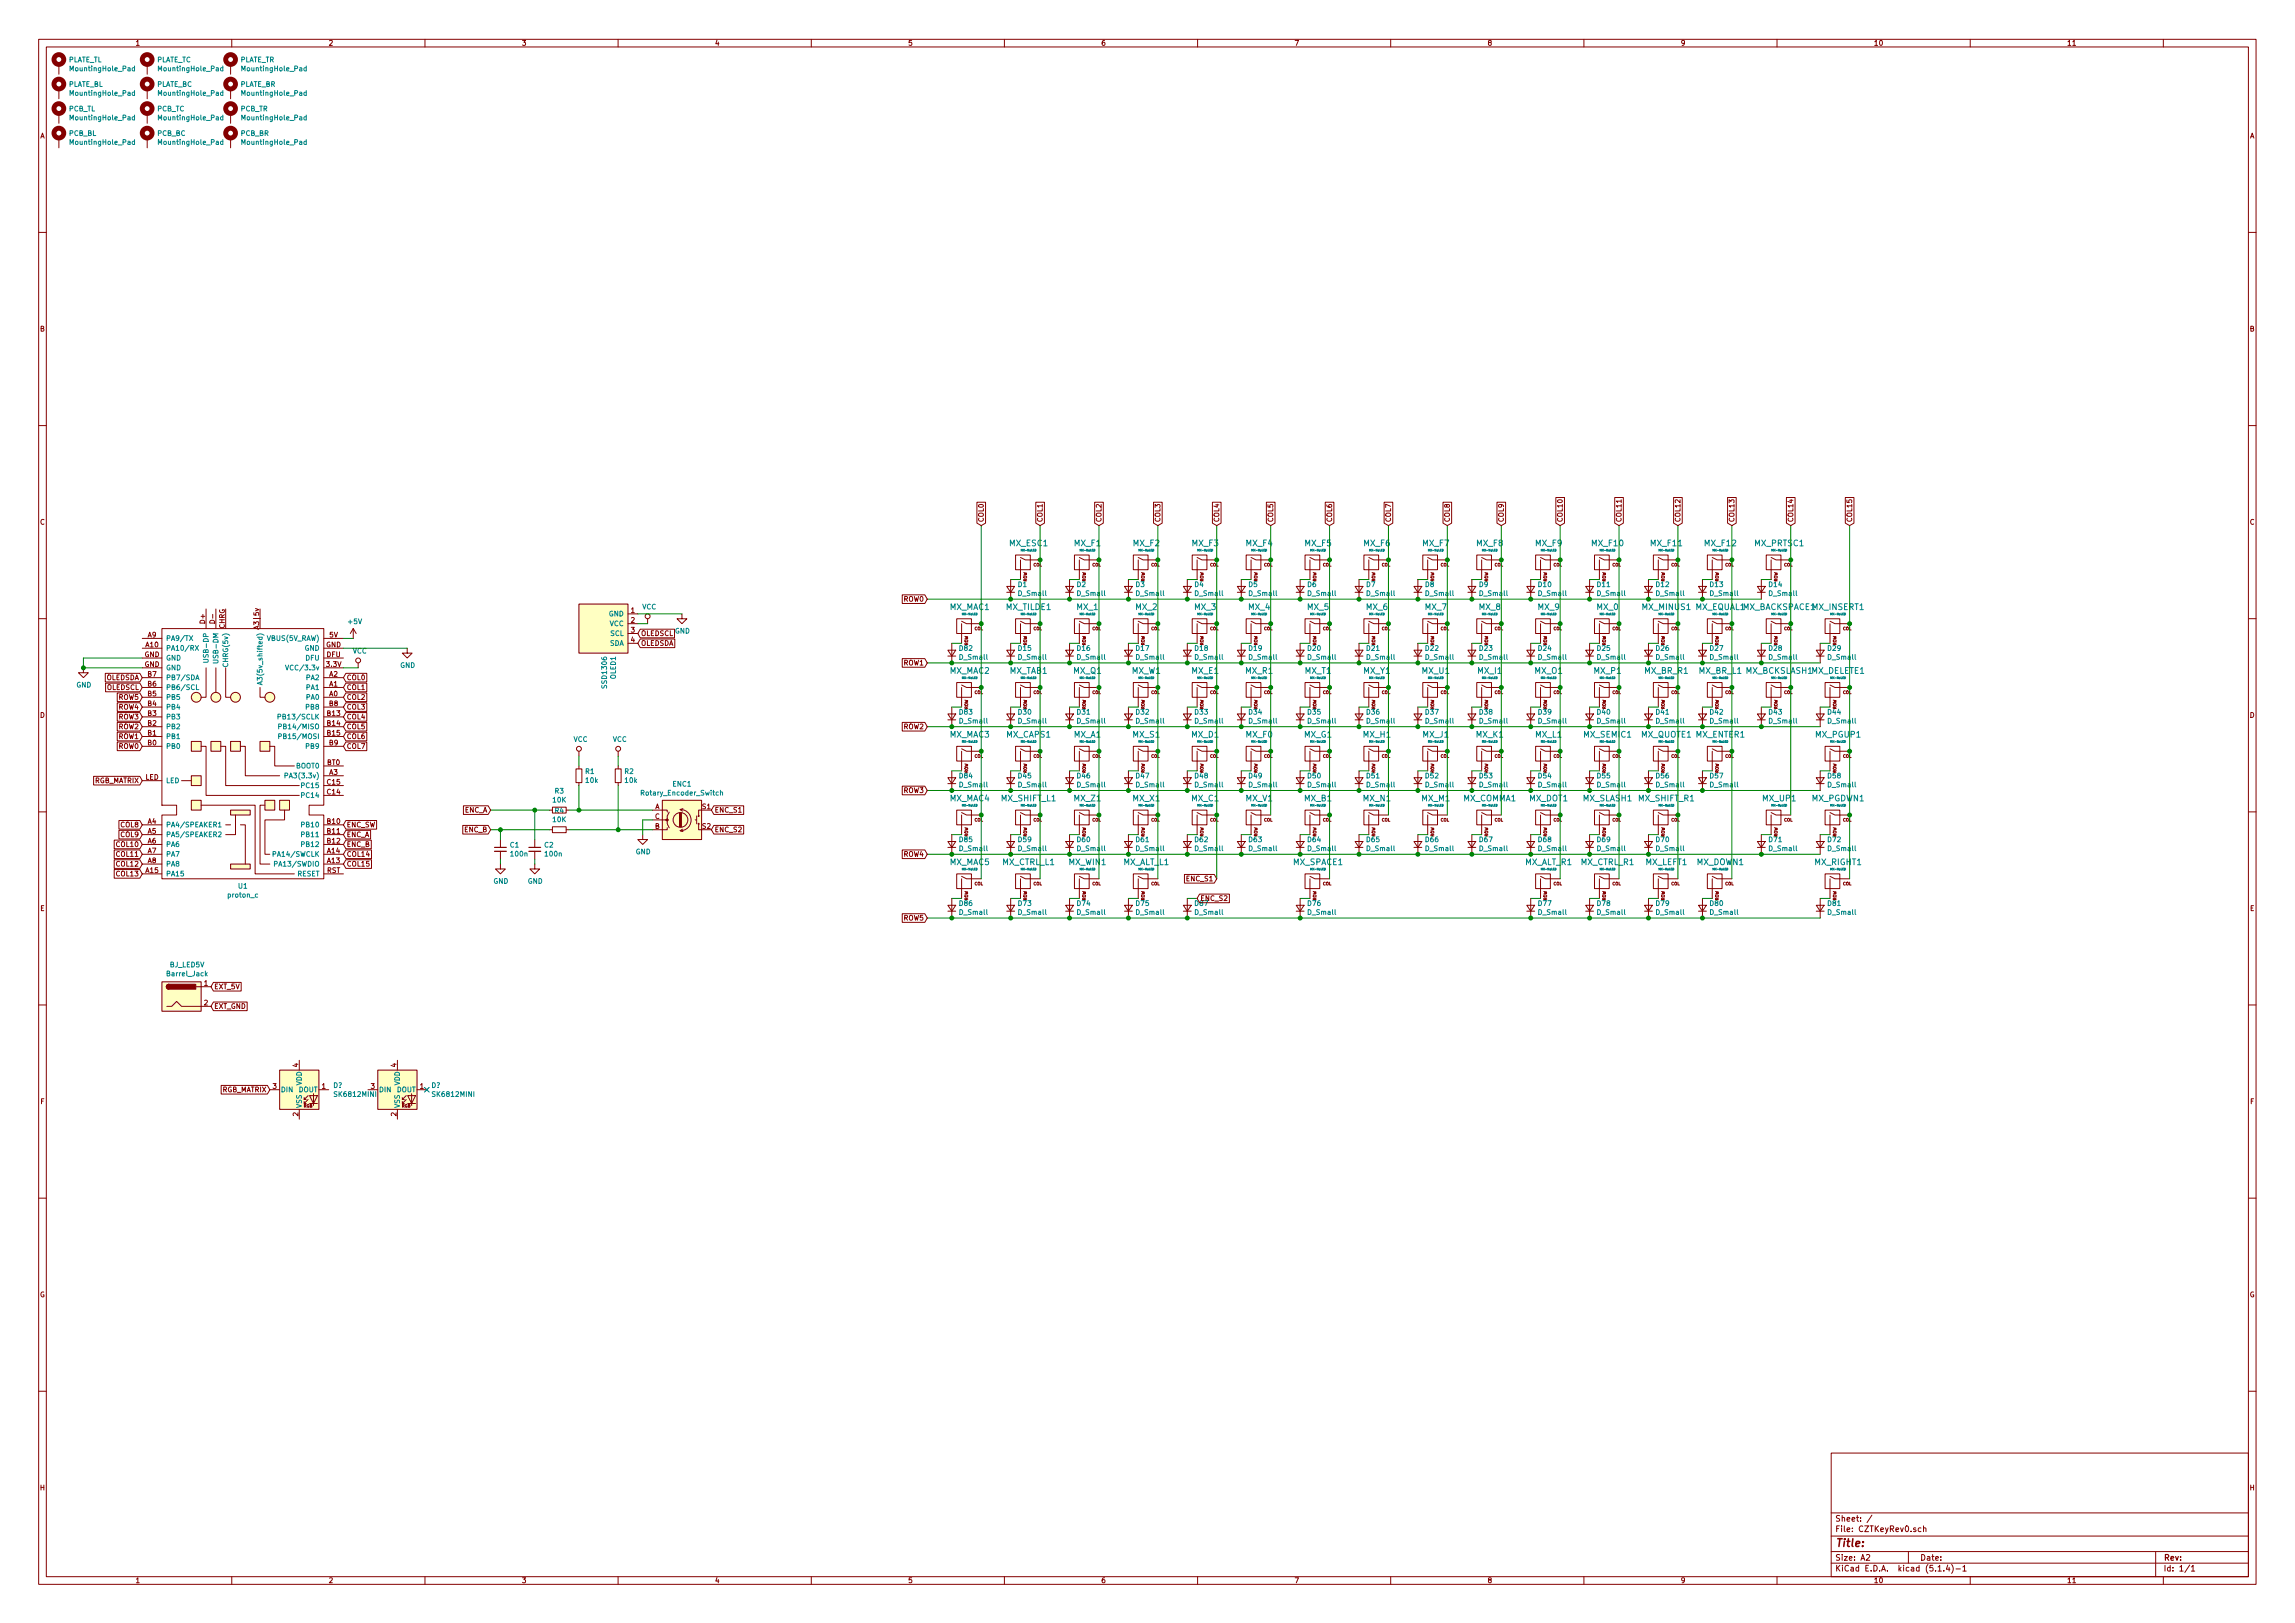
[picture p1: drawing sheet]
<svg xmlns="http://www.w3.org/2000/svg" width="594mm" height="420mm" viewBox="0 0 594 420" stroke-linecap="round" stroke-linejoin="round" font-family="sans-serif">
<defs><g id="words">
<text font-size="2.8" fill="#840000" x="475" y="400.4">Title:</text>
<g font-size="2.1" fill="#008484">
<text x="261.3" y="141.4">MX_ESC1</text>
<text x="278.1" y="141.4">MX_F1</text>
<text x="293.3" y="141.4">MX_F2</text>
<text x="308.6" y="141.4">MX_F3</text>
<text x="322.6" y="141.4">MX_F4</text>
<text x="337.8" y="141.4">MX_F5</text>
<text x="353" y="141.4">MX_F6</text>
<text x="368.3" y="141.4">MX_F7</text>
<text x="382.2" y="141.4">MX_F8</text>
<text x="397.5" y="141.4">MX_F9</text>
<text x="412.1" y="141.4">MX_F10</text>
<text x="427.4" y="141.4">MX_F11</text>
<text x="441.3" y="141.4">MX_F12</text>
<text x="454.2" y="141.4">MX_PRTSC1</text>
<text x="245.8" y="157.9">MX_MAC1</text>
<text x="260.4" y="157.9">MX_TILDE1</text>
<text x="278.7" y="157.9">MX_1</text>
<text x="294" y="157.9">MX_2</text>
<text x="309.2" y="157.9">MX_3</text>
<text x="323.2" y="157.9">MX_4</text>
<text x="338.4" y="157.9">MX_5</text>
<text x="353.7" y="157.9">MX_6</text>
<text x="368.9" y="157.9">MX_7</text>
<text x="382.9" y="157.9">MX_8</text>
<text x="398.1" y="157.9">MX_9</text>
<text x="413.4" y="157.9">MX_0</text>
<text x="425.2" y="157.9">MX_MINUS1 MX_EQUAL1MX_BACKSPACE1MX_INSERT1</text>
<text x="245.8" y="174.4">MX_MAC2</text>
<text x="261.3" y="174.4">MX_TAB1</text>
<text x="277.9" y="174.4">MX_Q1</text>
<text x="293" y="174.4">MX_W1</text>
<text x="308.5" y="174.4">MX_E1</text>
<text x="322.4" y="174.4">MX_R1</text>
<text x="337.8" y="174.4">MX_T1</text>
<text x="353" y="174.4">MX_Y1</text>
<text x="368.1" y="174.4">MX_U1</text>
<text x="382.6" y="174.4">MX_I1</text>
<text x="397.3" y="174.4">MX_O1</text>
<text x="412.6" y="174.4">MX_P1</text>
<text x="425.7" y="174.4">MX_BR_R1</text>
<text x="439.8" y="174.4">MX_BR_L1 MX_BCKSLASH1MX_DELETE1</text>
<text x="245.8" y="190.9">MX_MAC3</text>
<text x="260.6" y="190.9">MX_CAPS1</text>
<text x="278" y="190.9">MX_A1</text>
<text x="293.3" y="190.9">MX_S1</text>
<text x="308.5" y="190.9">MX_D1</text>
<text x="322.6" y="190.9">MX_F0</text>
<text x="337.6" y="190.9">MX_G1</text>
<text x="352.9" y="190.9">MX_H1</text>
<text x="368.3" y="190.9">MX_J1</text>
<text x="382.1" y="190.9">MX_K1</text>
<text x="397.5" y="190.9">MX_L1</text>
<text x="410" y="190.9">MX_SEMIC1</text>
<text x="424.8" y="190.9">MX_QUOTE1 MX_ENTER1</text>
<text x="470.1" y="190.9">MX_PGUP1</text>
<text x="245.8" y="207.4">MX_MAC4</text>
<text x="259.2" y="207.4">MX_SHIFT_L1</text>
<text x="278.1" y="207.4">MX_Z1</text>
<text x="293.3" y="207.4">MX_X1</text>
<text x="308.5" y="207.4">MX_C1</text>
<text x="322.5" y="207.4">MX_V1</text>
<text x="337.7" y="207.4">MX_B1</text>
<text x="352.9" y="207.4">MX_N1</text>
<text x="368" y="207.4">MX_M1</text>
<text x="378.8" y="207.4">MX_COMMA1</text>
<text x="395.9" y="207.4">MX_DOT1</text>
<text x="409.8" y="207.4">MX_SLASH1</text>
<text x="424.2" y="207.4">MX_SHIFT_R1</text>
<text x="456.3" y="207.4">MX_UP1</text>
<text x="469" y="207.4">MX_PGDWN1</text>
<text x="245.8" y="223.9">MX_MAC5</text>
<text x="259.4" y="223.9">MX_CTRL_L1</text>
<text x="276.7" y="223.9">MX_WIN1</text>
<text x="290.7" y="223.9">MX_ALT_L1</text>
<text x="334.8" y="223.9">MX_SPACE1</text>
<text x="394.7" y="223.9">MX_ALT_R1</text>
<text x="409.2" y="223.9">MX_CTRL_R1</text>
<text x="426" y="223.9">MX_LEFT1</text>
<text x="439.2" y="223.9">MX_DOWN1</text>
<text x="469.7" y="223.9">MX_RIGHT1</text>
</g>
<g font-size="2.1" fill="#840000">
<text x="475" y="393.9">Sheet: /</text>
<text x="475" y="396.6">File: CZTKeyRev0.sch</text>
<text x="475" y="406.8">KiCad E.D.A. kicad (5.1.4)-1</text>
<text x="475" y="404">Size: A2</text>
<text x="497" y="404">Date:</text>
<text x="560" y="404">Rev:</text>
<text x="560" y="406.8">Id: 1/1</text>
</g>
<g font-size="1.8" fill="#840000">
<text x="35" y="11.8">1</text>
<text x="85" y="11.8">2</text>
<text x="135" y="11.8">3</text>
<text x="185" y="11.8">4</text>
<text x="235" y="11.8">5</text>
<text x="285" y="11.8">6</text>
<text x="335" y="11.8">7</text>
<text x="385" y="11.8">8</text>
<text x="435" y="11.8">9</text>
<text x="485" y="11.8">10</text>
<text x="535" y="11.8">11</text>
<text x="10.4" y="35.8">A</text>
<text x="582.4" y="35.8">A</text>
<text x="10.4" y="85.8">B</text>
<text x="582.4" y="85.8">B</text>
<text x="10.4" y="135.8">C</text>
<text x="254.6" y="135.3" transform="rotate(-90 254.6 135.3)">COL0</text>
<text x="269.9" y="135.3" transform="rotate(-90 269.9 135.3)">COL1</text>
<text x="285.1" y="135.3" transform="rotate(-90 285.1 135.3)">COL2</text>
<text x="300.4" y="135.3" transform="rotate(-90 300.4 135.3)">COL3</text>
<text x="315.6" y="135.3" transform="rotate(-90 315.6 135.3)">COL4</text>
<text x="329.6" y="135.3" transform="rotate(-90 329.6 135.3)">COL5</text>
<text x="344.8" y="135.3" transform="rotate(-90 344.8 135.3)">COL6</text>
<text x="360" y="135.3" transform="rotate(-90 360 135.3)">COL7</text>
<text x="375.3" y="135.3" transform="rotate(-90 375.3 135.3)">COL8</text>
<text x="389.3" y="135.3" transform="rotate(-90 389.3 135.3)">COL9</text>
<text x="404.5" y="135.3" transform="rotate(-90 404.5 135.3)">COL10</text>
<text x="419.7" y="135.3" transform="rotate(-90 419.7 135.3)">COL11</text>
<text x="435" y="135.3" transform="rotate(-90 435 135.3)">COL12</text>
<text x="448.9" y="135.3" transform="rotate(-90 448.9 135.3)">COL13</text>
<text x="464.2" y="135.3" transform="rotate(-90 464.2 135.3)">COL14</text>
<text x="479.4" y="135.3" transform="rotate(-90 479.4 135.3)">COL15</text>
<text x="582.4" y="135.8">C</text>
<text x="233.9" y="155.7">ROW0</text>
<text x="53.1" y="161.3" transform="rotate(-90 53.1 161.3)">D+</text>
<text x="55.6" y="161.1" transform="rotate(-90 55.6 161.1)">D-</text>
<text x="163.3" y="158.7">1</text>
<text x="163.3" y="161.2">2</text>
<text x="37.7" y="167.6">A10</text>
<text x="38.3" y="165">A9</text>
<text x="58.2" y="162.8" transform="rotate(-90 58.2 162.8)">CHRG</text>
<text x="67.1" y="162.6" transform="rotate(-90 67.1 162.6)">A3|5v</text>
<text x="84.4" y="167.6">GND</text>
<text x="85.3" y="165">5V</text>
<text x="163.3" y="163.7">3</text>
<text x="163.3" y="166.3">4</text>
<text x="165.9" y="164.6">OLEDSCL</text>
<text x="165.9" y="167.2">OLEDSDA</text>
<text x="37.4" y="172.6">GND</text>
<text x="37.4" y="170.1">GND</text>
<text x="84.6" y="172.6">3.3V</text>
<text x="84.6" y="170.1">DFU</text>
<text x="233.9" y="172.3">ROW1</text>
<text x="27.4" y="176.1">OLEDSDA</text>
<text x="27.6" y="178.6">OLEDSCL</text>
<text x="38.3" y="177.7">B6</text>
<text x="38.3" y="175.2">B7</text>
<text x="85.2" y="177.7">A1</text>
<text x="85.2" y="175.2">A2</text>
<text x="89.7" y="176.1">COL0</text>
<text x="89.7" y="178.6">COL1</text>
<text x="10.4" y="185.8">D</text>
<text x="30.7" y="183.7">ROW4</text>
<text x="30.7" y="181.1">ROW5</text>
<text x="38.3" y="185.3">B3</text>
<text x="38.3" y="182.8">B4</text>
<text x="38.3" y="180.3">B5</text>
<text x="84.7" y="185.3">B13</text>
<text x="85.2" y="180.3">A0</text>
<text x="85.2" y="182.8">B8</text>
<text x="89.7" y="183.7">COL3</text>
<text x="89.7" y="181.1">COL2</text>
<text x="582.4" y="185.8">D</text>
<text x="30.7" y="191.3">ROW1</text>
<text x="30.7" y="186.2">ROW3</text>
<text x="30.7" y="188.8">ROW2</text>
<text x="38.3" y="190.4">B1</text>
<text x="38.3" y="187.9">B2</text>
<text x="84.7" y="187.9">B14</text>
<text x="84.7" y="190.4">B15</text>
<text x="89.7" y="191.3">COL6</text>
<text x="89.7" y="188.8">COL5</text>
<text x="89.7" y="186.2">COL4</text>
<text x="233.9" y="188.8">ROW2</text>
<text x="30.7" y="193.8">ROW0</text>
<text x="38.3" y="193">B0</text>
<text x="85.2" y="193">B9</text>
<text x="89.7" y="193.8">COL7</text>
<text x="24.4" y="202.7">RGB_MATRIX</text>
<text x="37.6" y="201.8">LED</text>
<text x="84.7" y="198">BT0</text>
<text x="84.7" y="203.1">C15</text>
<text x="85.2" y="200.6">A3</text>
<text x="84.7" y="205.7">C14</text>
<text x="169.5" y="209.5">A</text>
<text x="181.8" y="209.5">S1</text>
<text x="233.9" y="205.3">ROW3</text>
<text x="31.3" y="214.2">COL8</text>
<text x="38.3" y="213.3">A4</text>
<text x="38.3" y="215.8">A5</text>
<text x="84.7" y="213.3">B10</text>
<text x="84.7" y="215.8">B11</text>
<text x="89.7" y="214.2">ENC_SW</text>
<text x="120.2" y="215.4">ENC_B</text>
<text x="120.2" y="210.4">ENC_A</text>
<text x="169.5" y="214.5">B</text>
<text x="169.5" y="212">C</text>
<text x="181.8" y="214.5">S2</text>
<text x="184.9" y="215.4">ENC_S2</text>
<text x="184.9" y="210.4">ENC_S1</text>
<text x="30.4" y="221.8">COL11</text>
<text x="30.4" y="219.2">COL10</text>
<text x="31.3" y="216.7">COL9</text>
<text x="38.3" y="218.4">A6</text>
<text x="38.3" y="220.9">A7</text>
<text x="84.7" y="220.9">A14</text>
<text x="84.7" y="218.4">B12</text>
<text x="89.7" y="216.7">ENC_A</text>
<text x="89.7" y="219.2">ENC_B</text>
<text x="89.7" y="221.8">COL14</text>
<text x="233.9" y="221.8">ROW4</text>
<text x="30.4" y="224.3">COL12</text>
<text x="30.4" y="226.9">COL13</text>
<text x="37.7" y="226">A15</text>
<text x="38.3" y="223.4">A8</text>
<text x="84.6" y="226">RST</text>
<text x="84.7" y="223.4">A13</text>
<text x="89.7" y="224.3">COL15</text>
<text x="307.3" y="228.1">ENC_S1</text>
<text x="310.7" y="233.2">ENC_S2</text>
<text x="10.4" y="235.8">E</text>
<text x="233.9" y="238.3">ROW5</text>
<text x="582.4" y="235.8">E</text>
<text x="52.9" y="255.2">1</text>
<text x="55.4" y="256.1">EXT_5V</text>
<text x="52.9" y="260.3">2</text>
<text x="55.4" y="261.2">EXT_GND</text>
<text x="70.6" y="281.9">3</text>
<text x="77.2" y="276.2" transform="rotate(-90 77.2 276.2)">4</text>
<text x="83.3" y="281.9">1</text>
<text x="96" y="281.9">3</text>
<text x="102.6" y="276.2" transform="rotate(-90 102.6 276.2)">4</text>
<text x="108.7" y="281.9">1</text>
<text x="10.5" y="285.8">F</text>
<text x="57.4" y="282.7">RGB_MATRIX</text>
<text x="582.5" y="285.8">F</text>
<text x="77.2" y="288.9" transform="rotate(-90 77.2 288.9)">2</text>
<text x="102.6" y="288.9" transform="rotate(-90 102.6 288.9)">2</text>
<text x="10.3" y="335.8">G</text>
<text x="582.3" y="335.8">G</text>
<text x="10.4" y="385.8">H</text>
<text x="582.4" y="385.8">H</text>
<text x="35" y="409.8">1</text>
<text x="85" y="409.8">2</text>
<text x="135" y="409.8">3</text>
<text x="185" y="409.8">4</text>
<text x="235" y="409.8">5</text>
<text x="285" y="409.8">6</text>
<text x="335" y="409.8">7</text>
<text x="385" y="409.8">8</text>
<text x="435" y="409.8">9</text>
<text x="485" y="409.8">10</text>
<text x="535" y="409.8">11</text>
</g>
<g font-size="1.8" fill="#008484">
<text x="17.6" y="16.1">PLATE_TL</text>
<text x="40.5" y="16.1">PLATE_TC</text>
<text x="62.1" y="16.1">PLATE_TR</text>
<text x="17.7" y="22.5">PLATE_BL</text>
<text x="18.5" y="18.4">MountingHole_Pad</text>
<text x="40.5" y="22.5">PLATE_BC</text>
<text x="41.4" y="18.4">MountingHole_Pad</text>
<text x="62.1" y="22.5">PLATE_BR</text>
<text x="62.9" y="18.4">MountingHole_Pad</text>
<text x="17.8" y="28.8">PCB_TL</text>
<text x="18.5" y="24.8">MountingHole_Pad</text>
<text x="40.7" y="28.8">PCB_TC</text>
<text x="41.4" y="24.8">MountingHole_Pad</text>
<text x="62.3" y="28.8">PCB_TR</text>
<text x="62.9" y="24.8">MountingHole_Pad</text>
<text x="17.9" y="35.2">PCB_BL</text>
<text x="18.5" y="31.1">MountingHole_Pad</text>
<text x="40.7" y="35.2">PCB_BC</text>
<text x="41.4" y="31.1">MountingHole_Pad</text>
<text x="62.3" y="35.2">PCB_BR</text>
<text x="62.9" y="31.1">MountingHole_Pad</text>
<text x="18.5" y="37.5">MountingHole_Pad</text>
<text x="41.4" y="37.5">MountingHole_Pad</text>
<text x="62.9" y="37.5">MountingHole_Pad</text>
<text x="263.6" y="152">D1</text>
<text x="263.8" y="154.3">D_Small</text>
<text x="278.8" y="152">D2</text>
<text x="279" y="154.3">D_Small</text>
<text x="294" y="152">D3</text>
<text x="294.2" y="154.3">D_Small</text>
<text x="309.3" y="152">D4</text>
<text x="309.5" y="154.3">D_Small</text>
<text x="323.2" y="152">D5</text>
<text x="323.4" y="154.3">D_Small</text>
<text x="338.5" y="152">D6</text>
<text x="338.7" y="154.3">D_Small</text>
<text x="353.7" y="152">D7</text>
<text x="353.9" y="154.3">D_Small</text>
<text x="369" y="152">D8</text>
<text x="369.2" y="154.3">D_Small</text>
<text x="382.9" y="152">D9</text>
<text x="383.1" y="154.3">D_Small</text>
<text x="398.2" y="152">D10</text>
<text x="398.4" y="154.3">D_Small</text>
<text x="413.5" y="152">D11</text>
<text x="413.6" y="154.3">D_Small</text>
<text x="428.7" y="152">D12</text>
<text x="428.9" y="154.3">D_Small</text>
<text x="442.7" y="152">D13</text>
<text x="442.8" y="154.3">D_Small</text>
<text x="457.9" y="152">D14</text>
<text x="458.1" y="154.3">D_Small</text>
<text x="90.2" y="161.6">+5V</text>
<text x="157.6" y="159.6">GND</text>
<text x="166.2" y="157.8">VCC</text>
<text x="42.9" y="165.9">PA9/TX</text>
<text x="69.3" y="165.9">VBUS(5V_RAW)</text>
<text x="157.8" y="162.1">VCC</text>
<text x="157.8" y="167.2">SDA</text>
<text x="158" y="164.6">SCL</text>
<text x="174.7" y="164">GND</text>
<text x="42.9" y="168.4">PA10/RX</text>
<text x="42.9" y="173.5">GND</text>
<text x="42.9" y="171">GND</text>
<text x="54" y="170.5" transform="rotate(-90 54 170.5)">USB-DP</text>
<text x="56.5" y="170.8" transform="rotate(-90 56.5 170.8)">USB-DM</text>
<text x="59.1" y="172.1" transform="rotate(-90 59.1 172.1)">CHRG(5v)</text>
<text x="75.1" y="173.5">VCC/3.3v</text>
<text x="78.9" y="168.4">GND</text>
<text x="79.2" y="171">DFU</text>
<text x="91.3" y="169.2">VCC</text>
<text x="103.6" y="172.9">GND</text>
<text x="248.4" y="168.5">D82</text>
<text x="248.5" y="170.8">D_Small</text>
<text x="263.6" y="168.5">D15</text>
<text x="263.8" y="170.8">D_Small</text>
<text x="278.9" y="168.5">D16</text>
<text x="279" y="170.8">D_Small</text>
<text x="294.1" y="168.5">D17</text>
<text x="294.2" y="170.8">D_Small</text>
<text x="309.3" y="168.5">D18</text>
<text x="309.5" y="170.8">D_Small</text>
<text x="323.3" y="168.5">D19</text>
<text x="323.4" y="170.8">D_Small</text>
<text x="338.6" y="168.5">D20</text>
<text x="338.7" y="170.8">D_Small</text>
<text x="353.8" y="168.5">D21</text>
<text x="353.9" y="170.8">D_Small</text>
<text x="369" y="168.5">D22</text>
<text x="369.2" y="170.8">D_Small</text>
<text x="383" y="168.5">D23</text>
<text x="383.1" y="170.8">D_Small</text>
<text x="398.2" y="168.5">D24</text>
<text x="398.4" y="170.8">D_Small</text>
<text x="413.5" y="168.5">D25</text>
<text x="413.6" y="170.8">D_Small</text>
<text x="428.7" y="168.5">D26</text>
<text x="428.9" y="170.8">D_Small</text>
<text x="442.7" y="168.5">D27</text>
<text x="442.8" y="170.8">D_Small</text>
<text x="457.9" y="168.5">D28</text>
<text x="458.1" y="170.8">D_Small</text>
<text x="473.2" y="168.5">D29</text>
<text x="473.3" y="170.8">D_Small</text>
<text x="19.8" y="178">GND</text>
<text x="42.9" y="178.6">PB6/SCL</text>
<text x="42.9" y="176.1">PB7/SDA</text>
<text x="67.9" y="175.9" transform="rotate(-90 67.9 175.9)">A3(5v_shifted)</text>
<text x="79.4" y="178.6">PA1</text>
<text x="79.4" y="176.1">PA2</text>
<text x="157.1" y="177.9" transform="rotate(-90 157.1 177.9)">SSD1306</text>
<text x="159.4" y="175.8" transform="rotate(-90 159.4 175.8)">OLED1</text>
<text x="42.9" y="183.7">PB4</text>
<text x="42.9" y="181.1">PB5</text>
<text x="79.4" y="181.1">PA0</text>
<text x="79.4" y="183.7">PB8</text>
<text x="248.4" y="185">D83</text>
<text x="263.6" y="185">D30</text>
<text x="278.9" y="185">D31</text>
<text x="294.1" y="185">D32</text>
<text x="309.3" y="185">D33</text>
<text x="323.3" y="185">D34</text>
<text x="338.6" y="185">D35</text>
<text x="353.8" y="185">D36</text>
<text x="369" y="185">D37</text>
<text x="383" y="185">D38</text>
<text x="398.2" y="185">D39</text>
<text x="413.5" y="185">D40</text>
<text x="428.7" y="185">D41</text>
<text x="442.7" y="185">D42</text>
<text x="457.9" y="185">D43</text>
<text x="473.2" y="185">D44</text>
<text x="42.9" y="191.3">PB1</text>
<text x="42.9" y="188.8">PB2</text>
<text x="42.9" y="186.2">PB3</text>
<text x="73.1" y="186.2">PB13/SCLK</text>
<text x="73.4" y="188.8">PB14/MISO</text>
<text x="73.4" y="191.3">PB15/MOSI</text>
<text x="248.5" y="187.3">D_Small</text>
<text x="263.8" y="187.3">D_Small</text>
<text x="279" y="187.3">D_Small</text>
<text x="294.2" y="187.3">D_Small</text>
<text x="309.5" y="187.3">D_Small</text>
<text x="323.4" y="187.3">D_Small</text>
<text x="338.7" y="187.3">D_Small</text>
<text x="353.9" y="187.3">D_Small</text>
<text x="369.2" y="187.3">D_Small</text>
<text x="383.1" y="187.3">D_Small</text>
<text x="398.4" y="187.3">D_Small</text>
<text x="413.6" y="187.3">D_Small</text>
<text x="428.9" y="187.3">D_Small</text>
<text x="442.8" y="187.3">D_Small</text>
<text x="458.1" y="187.3">D_Small</text>
<text x="473.3" y="187.3">D_Small</text>
<text x="42.9" y="193.8">PB0</text>
<text x="79.4" y="193.8">PB9</text>
<text x="148.4" y="192">VCC</text>
<text x="158.6" y="192">VCC</text>
<text x="42.9" y="202.7">LED</text>
<text x="74.8" y="201.5">PA3(3.3v)</text>
<text x="76.7" y="198.9">BOOT0</text>
<text x="151.6" y="200.3">R1</text>
<text x="151.7" y="202.7">10k</text>
<text x="161.7" y="200.3">R2</text>
<text x="161.8" y="202.7">10k</text>
<text x="174.2" y="203.6">ENC1</text>
<text x="248.4" y="201.5">D84</text>
<text x="248.5" y="203.8">D_Small</text>
<text x="263.6" y="201.5">D45</text>
<text x="263.8" y="203.8">D_Small</text>
<text x="278.9" y="201.5">D46</text>
<text x="279" y="203.8">D_Small</text>
<text x="294.1" y="201.5">D47</text>
<text x="294.2" y="203.8">D_Small</text>
<text x="309.3" y="201.5">D48</text>
<text x="309.5" y="203.8">D_Small</text>
<text x="323.3" y="201.5">D49</text>
<text x="323.4" y="203.8">D_Small</text>
<text x="338.6" y="201.5">D50</text>
<text x="338.7" y="203.8">D_Small</text>
<text x="353.8" y="201.5">D51</text>
<text x="353.9" y="203.8">D_Small</text>
<text x="369" y="201.5">D52</text>
<text x="369.2" y="203.8">D_Small</text>
<text x="383" y="201.5">D53</text>
<text x="383.1" y="203.8">D_Small</text>
<text x="398.2" y="201.5">D54</text>
<text x="398.4" y="203.8">D_Small</text>
<text x="413.5" y="201.5">D55</text>
<text x="413.6" y="203.8">D_Small</text>
<text x="428.7" y="201.5">D56</text>
<text x="428.9" y="203.8">D_Small</text>
<text x="442.7" y="201.5">D57</text>
<text x="442.8" y="203.8">D_Small</text>
<text x="473.2" y="201.5">D58</text>
<text x="473.3" y="203.8">D_Small</text>
<text x="78.4" y="206.5">PC14</text>
<text x="78.4" y="204">PC15</text>
<text x="143.2" y="207.7">10K</text>
<text x="143.7" y="205.4">R3</text>
<text x="166.4" y="205.9">Rotary_Encoder_Switch</text>
<text x="42.9" y="214.2">PA4/SPEAKER1</text>
<text x="78.4" y="214.2">PB10</text>
<text x="143.2" y="212.8">10K</text>
<text x="143.7" y="210.5">R4</text>
<text x="42.9" y="216.7">PA5/SPEAKER2</text>
<text x="42.9" y="219.2">PA6</text>
<text x="42.9" y="221.8">PA7</text>
<text x="71.4" y="221.8">PA14/SWCLK</text>
<text x="78.4" y="216.7">PB11</text>
<text x="78.4" y="219.2">PB12</text>
<text x="132.1" y="219.4">C1</text>
<text x="132.3" y="221.7">100n</text>
<text x="141" y="219.4">C2</text>
<text x="141.2" y="221.7">100n</text>
<text x="164.5" y="221.1">GND</text>
<text x="248.4" y="218">D85</text>
<text x="248.5" y="220.3">D_Small</text>
<text x="263.6" y="218">D59</text>
<text x="263.8" y="220.3">D_Small</text>
<text x="278.9" y="218">D60</text>
<text x="279" y="220.3">D_Small</text>
<text x="294.1" y="218">D61</text>
<text x="294.2" y="220.3">D_Small</text>
<text x="309.3" y="218">D62</text>
<text x="309.5" y="220.3">D_Small</text>
<text x="323.3" y="218">D63</text>
<text x="323.4" y="220.3">D_Small</text>
<text x="338.6" y="218">D64</text>
<text x="338.7" y="220.3">D_Small</text>
<text x="353.8" y="218">D65</text>
<text x="353.9" y="220.3">D_Small</text>
<text x="369" y="218">D66</text>
<text x="369.2" y="220.3">D_Small</text>
<text x="383" y="218">D67</text>
<text x="383.1" y="220.3">D_Small</text>
<text x="398.2" y="218">D68</text>
<text x="398.4" y="220.3">D_Small</text>
<text x="413.5" y="218">D69</text>
<text x="413.6" y="220.3">D_Small</text>
<text x="428.7" y="218">D70</text>
<text x="428.9" y="220.3">D_Small</text>
<text x="457.9" y="218">D71</text>
<text x="458.1" y="220.3">D_Small</text>
<text x="473.2" y="218">D72</text>
<text x="473.3" y="220.3">D_Small</text>
<text x="42.9" y="226.9">PA15</text>
<text x="42.9" y="224.3">PA8</text>
<text x="71.9" y="224.3">PA13/SWDIO</text>
<text x="76.9" y="226.9">RESET</text>
<text x="59.1" y="232.4">proton_c</text>
<text x="61.7" y="230">U1</text>
<text x="127.7" y="228.8">GND</text>
<text x="136.6" y="228.8">GND</text>
<text x="248.4" y="234.5">D86</text>
<text x="248.5" y="236.8">D_Small</text>
<text x="263.6" y="234.5">D73</text>
<text x="263.8" y="236.8">D_Small</text>
<text x="278.9" y="234.5">D74</text>
<text x="279" y="236.8">D_Small</text>
<text x="294.1" y="234.5">D75</text>
<text x="294.2" y="236.8">D_Small</text>
<text x="309.3" y="234.5">D87</text>
<text x="309.5" y="236.8">D_Small</text>
<text x="338.6" y="234.5">D76</text>
<text x="338.7" y="236.8">D_Small</text>
<text x="398.2" y="234.5">D77</text>
<text x="398.4" y="236.8">D_Small</text>
<text x="413.5" y="234.5">D78</text>
<text x="413.6" y="236.8">D_Small</text>
<text x="428.7" y="234.5">D79</text>
<text x="428.9" y="236.8">D_Small</text>
<text x="442.7" y="234.5">D80</text>
<text x="442.8" y="236.8">D_Small</text>
<text x="473.2" y="234.5">D81</text>
<text x="473.3" y="236.8">D_Small</text>
<text x="44" y="250.4">BJ_LED5V</text>
<text x="43.4" y="252.7">Barrel_Jack</text>
<text x="78.1" y="281" transform="rotate(-90 78.1 281)">VDD</text>
<text x="86.3" y="281.6">D?</text>
<text x="103.5" y="281" transform="rotate(-90 103.5 281)">VDD</text>
<text x="111.7" y="281.6">D?</text>
<text x="72.6" y="282.7">DIN</text>
<text x="77.3" y="282.7">DOUT</text>
<text x="78.1" y="286.9" transform="rotate(-90 78.1 286.9)">VSS</text>
<text x="86.9" y="283.9">SK6812MINI</text>
<text x="98" y="282.7">DIN</text>
<text x="102.7" y="282.7">DOUT</text>
<text x="103.5" y="286.9" transform="rotate(-90 103.5 286.9)">VSS</text>
<text x="112.3" y="283.9">SK6812MINI</text>
</g>
<g font-size="1.1" fill="#840000">
<text x="267.5" y="146.6">COL</text>
<text x="282.7" y="146.6">COL</text>
<text x="298" y="146.6">COL</text>
<text x="313.2" y="146.6">COL</text>
<text x="327.2" y="146.6">COL</text>
<text x="342.4" y="146.6">COL</text>
<text x="357.7" y="146.6">COL</text>
<text x="372.9" y="146.6">COL</text>
<text x="386.9" y="146.6">COL</text>
<text x="402.1" y="146.6">COL</text>
<text x="417.3" y="146.6">COL</text>
<text x="432.6" y="146.6">COL</text>
<text x="446.6" y="146.6">COL</text>
<text x="461.8" y="146.6">COL</text>
<text x="265.8" y="150.6" transform="rotate(-90 265.8 150.6)">ROW</text>
<text x="281.1" y="150.6" transform="rotate(-90 281.1 150.6)">ROW</text>
<text x="296.3" y="150.6" transform="rotate(-90 296.3 150.6)">ROW</text>
<text x="311.5" y="150.6" transform="rotate(-90 311.5 150.6)">ROW</text>
<text x="325.5" y="150.6" transform="rotate(-90 325.5 150.6)">ROW</text>
<text x="340.7" y="150.6" transform="rotate(-90 340.7 150.6)">ROW</text>
<text x="356" y="150.6" transform="rotate(-90 356 150.6)">ROW</text>
<text x="371.2" y="150.6" transform="rotate(-90 371.2 150.6)">ROW</text>
<text x="385.2" y="150.6" transform="rotate(-90 385.2 150.6)">ROW</text>
<text x="400.4" y="150.6" transform="rotate(-90 400.4 150.6)">ROW</text>
<text x="415.7" y="150.6" transform="rotate(-90 415.7 150.6)">ROW</text>
<text x="430.9" y="150.6" transform="rotate(-90 430.9 150.6)">ROW</text>
<text x="444.9" y="150.6" transform="rotate(-90 444.9 150.6)">ROW</text>
<text x="460.1" y="150.6" transform="rotate(-90 460.1 150.6)">ROW</text>
<text x="250.6" y="167.1" transform="rotate(-90 250.6 167.1)">ROW</text>
<text x="252.2" y="163.1">COL</text>
<text x="265.8" y="167.1" transform="rotate(-90 265.8 167.1)">ROW</text>
<text x="267.5" y="163.1">COL</text>
<text x="281.1" y="167.1" transform="rotate(-90 281.1 167.1)">ROW</text>
<text x="282.7" y="163.1">COL</text>
<text x="296.3" y="167.1" transform="rotate(-90 296.3 167.1)">ROW</text>
<text x="298" y="163.1">COL</text>
<text x="311.5" y="167.1" transform="rotate(-90 311.5 167.1)">ROW</text>
<text x="313.2" y="163.1">COL</text>
<text x="325.5" y="167.1" transform="rotate(-90 325.5 167.1)">ROW</text>
<text x="327.2" y="163.1">COL</text>
<text x="340.7" y="167.1" transform="rotate(-90 340.7 167.1)">ROW</text>
<text x="342.4" y="163.1">COL</text>
<text x="356" y="167.1" transform="rotate(-90 356 167.1)">ROW</text>
<text x="357.7" y="163.1">COL</text>
<text x="371.2" y="167.1" transform="rotate(-90 371.2 167.1)">ROW</text>
<text x="372.9" y="163.1">COL</text>
<text x="385.2" y="167.1" transform="rotate(-90 385.2 167.1)">ROW</text>
<text x="386.9" y="163.1">COL</text>
<text x="400.4" y="167.1" transform="rotate(-90 400.4 167.1)">ROW</text>
<text x="402.1" y="163.1">COL</text>
<text x="415.7" y="167.1" transform="rotate(-90 415.7 167.1)">ROW</text>
<text x="417.3" y="163.1">COL</text>
<text x="430.9" y="167.1" transform="rotate(-90 430.9 167.1)">ROW</text>
<text x="432.6" y="163.1">COL</text>
<text x="444.9" y="167.1" transform="rotate(-90 444.9 167.1)">ROW</text>
<text x="446.6" y="163.1">COL</text>
<text x="460.1" y="167.1" transform="rotate(-90 460.1 167.1)">ROW</text>
<text x="461.8" y="163.1">COL</text>
<text x="475.4" y="167.1" transform="rotate(-90 475.4 167.1)">ROW</text>
<text x="477" y="163.1">COL</text>
<text x="252.2" y="179.6">COL</text>
<text x="267.5" y="179.6">COL</text>
<text x="282.7" y="179.6">COL</text>
<text x="298" y="179.6">COL</text>
<text x="313.2" y="179.6">COL</text>
<text x="327.2" y="179.6">COL</text>
<text x="342.4" y="179.6">COL</text>
<text x="357.7" y="179.6">COL</text>
<text x="372.9" y="179.6">COL</text>
<text x="386.9" y="179.6">COL</text>
<text x="402.1" y="179.6">COL</text>
<text x="417.3" y="179.6">COL</text>
<text x="432.6" y="179.6">COL</text>
<text x="446.6" y="179.6">COL</text>
<text x="461.8" y="179.6">COL</text>
<text x="477" y="179.6">COL</text>
<text x="250.6" y="183.7" transform="rotate(-90 250.6 183.7)">ROW</text>
<text x="265.8" y="183.7" transform="rotate(-90 265.8 183.7)">ROW</text>
<text x="281.1" y="183.7" transform="rotate(-90 281.1 183.7)">ROW</text>
<text x="296.3" y="183.7" transform="rotate(-90 296.3 183.7)">ROW</text>
<text x="311.5" y="183.7" transform="rotate(-90 311.5 183.7)">ROW</text>
<text x="325.5" y="183.7" transform="rotate(-90 325.5 183.7)">ROW</text>
<text x="340.7" y="183.7" transform="rotate(-90 340.7 183.7)">ROW</text>
<text x="356" y="183.7" transform="rotate(-90 356 183.7)">ROW</text>
<text x="371.2" y="183.7" transform="rotate(-90 371.2 183.7)">ROW</text>
<text x="385.2" y="183.7" transform="rotate(-90 385.2 183.7)">ROW</text>
<text x="400.4" y="183.7" transform="rotate(-90 400.4 183.7)">ROW</text>
<text x="415.7" y="183.7" transform="rotate(-90 415.7 183.7)">ROW</text>
<text x="430.9" y="183.7" transform="rotate(-90 430.9 183.7)">ROW</text>
<text x="444.9" y="183.7" transform="rotate(-90 444.9 183.7)">ROW</text>
<text x="460.1" y="183.7" transform="rotate(-90 460.1 183.7)">ROW</text>
<text x="475.4" y="183.7" transform="rotate(-90 475.4 183.7)">ROW</text>
<text x="252.2" y="196.2">COL</text>
<text x="267.5" y="196.2">COL</text>
<text x="282.7" y="196.2">COL</text>
<text x="298" y="196.2">COL</text>
<text x="313.2" y="196.2">COL</text>
<text x="327.2" y="196.2">COL</text>
<text x="342.4" y="196.2">COL</text>
<text x="357.7" y="196.2">COL</text>
<text x="372.9" y="196.2">COL</text>
<text x="386.9" y="196.2">COL</text>
<text x="402.1" y="196.2">COL</text>
<text x="417.3" y="196.2">COL</text>
<text x="432.6" y="196.2">COL</text>
<text x="446.6" y="196.2">COL</text>
<text x="477" y="196.2">COL</text>
<text x="250.6" y="200.2" transform="rotate(-90 250.6 200.2)">ROW</text>
<text x="265.8" y="200.2" transform="rotate(-90 265.8 200.2)">ROW</text>
<text x="281.1" y="200.2" transform="rotate(-90 281.1 200.2)">ROW</text>
<text x="296.3" y="200.2" transform="rotate(-90 296.3 200.2)">ROW</text>
<text x="311.5" y="200.2" transform="rotate(-90 311.5 200.2)">ROW</text>
<text x="325.5" y="200.2" transform="rotate(-90 325.5 200.2)">ROW</text>
<text x="340.7" y="200.2" transform="rotate(-90 340.7 200.2)">ROW</text>
<text x="356" y="200.2" transform="rotate(-90 356 200.2)">ROW</text>
<text x="371.2" y="200.2" transform="rotate(-90 371.2 200.2)">ROW</text>
<text x="385.2" y="200.2" transform="rotate(-90 385.2 200.2)">ROW</text>
<text x="400.4" y="200.2" transform="rotate(-90 400.4 200.2)">ROW</text>
<text x="415.7" y="200.2" transform="rotate(-90 415.7 200.2)">ROW</text>
<text x="430.9" y="200.2" transform="rotate(-90 430.9 200.2)">ROW</text>
<text x="444.9" y="200.2" transform="rotate(-90 444.9 200.2)">ROW</text>
<text x="475.4" y="200.2" transform="rotate(-90 475.4 200.2)">ROW</text>
<text x="252.2" y="212.7">COL</text>
<text x="267.5" y="212.7">COL</text>
<text x="282.7" y="212.7">COL</text>
<text x="298" y="212.7">COL</text>
<text x="313.2" y="212.7">COL</text>
<text x="327.2" y="212.7">COL</text>
<text x="342.4" y="212.7">COL</text>
<text x="357.7" y="212.7">COL</text>
<text x="372.9" y="212.7">COL</text>
<text x="386.9" y="212.7">COL</text>
<text x="402.1" y="212.7">COL</text>
<text x="417.3" y="212.7">COL</text>
<text x="432.6" y="212.7">COL</text>
<text x="461.8" y="212.7">COL</text>
<text x="477" y="212.7">COL</text>
<text x="250.6" y="216.7" transform="rotate(-90 250.6 216.7)">ROW</text>
<text x="265.8" y="216.7" transform="rotate(-90 265.8 216.7)">ROW</text>
<text x="281.1" y="216.7" transform="rotate(-90 281.1 216.7)">ROW</text>
<text x="296.3" y="216.7" transform="rotate(-90 296.3 216.7)">ROW</text>
<text x="311.5" y="216.7" transform="rotate(-90 311.5 216.7)">ROW</text>
<text x="325.5" y="216.7" transform="rotate(-90 325.5 216.7)">ROW</text>
<text x="340.7" y="216.7" transform="rotate(-90 340.7 216.7)">ROW</text>
<text x="356" y="216.7" transform="rotate(-90 356 216.7)">ROW</text>
<text x="371.2" y="216.7" transform="rotate(-90 371.2 216.7)">ROW</text>
<text x="385.2" y="216.7" transform="rotate(-90 385.2 216.7)">ROW</text>
<text x="400.4" y="216.7" transform="rotate(-90 400.4 216.7)">ROW</text>
<text x="415.7" y="216.7" transform="rotate(-90 415.7 216.7)">ROW</text>
<text x="430.9" y="216.7" transform="rotate(-90 430.9 216.7)">ROW</text>
<text x="460.1" y="216.7" transform="rotate(-90 460.1 216.7)">ROW</text>
<text x="475.4" y="216.7" transform="rotate(-90 475.4 216.7)">ROW</text>
<text x="250.6" y="233.2" transform="rotate(-90 250.6 233.2)">ROW</text>
<text x="252.2" y="229.2">COL</text>
<text x="265.8" y="233.2" transform="rotate(-90 265.8 233.2)">ROW</text>
<text x="267.5" y="229.2">COL</text>
<text x="281.1" y="233.2" transform="rotate(-90 281.1 233.2)">ROW</text>
<text x="282.7" y="229.2">COL</text>
<text x="296.3" y="233.2" transform="rotate(-90 296.3 233.2)">ROW</text>
<text x="298" y="229.2">COL</text>
<text x="340.7" y="233.2" transform="rotate(-90 340.7 233.2)">ROW</text>
<text x="342.4" y="229.2">COL</text>
<text x="400.4" y="233.2" transform="rotate(-90 400.4 233.2)">ROW</text>
<text x="402.1" y="229.2">COL</text>
<text x="415.7" y="233.2" transform="rotate(-90 415.7 233.2)">ROW</text>
<text x="417.3" y="229.2">COL</text>
<text x="430.9" y="233.2" transform="rotate(-90 430.9 233.2)">ROW</text>
<text x="432.6" y="229.2">COL</text>
<text x="444.9" y="233.2" transform="rotate(-90 444.9 233.2)">ROW</text>
<text x="446.6" y="229.2">COL</text>
<text x="475.4" y="233.2" transform="rotate(-90 475.4 233.2)">ROW</text>
<text x="477" y="229.2">COL</text>
<text x="78.6" y="286.7">RGB</text>
<text x="104" y="286.7">RGB</text>
</g>
<g font-size=".7" fill="#008484">
<text x="264.4" y="142.7">MX-NoLED</text>
<text x="279.7" y="142.7">MX-NoLED</text>
<text x="294.9" y="142.7">MX-NoLED</text>
<text x="310.2" y="142.7">MX-NoLED</text>
<text x="324.1" y="142.7">MX-NoLED</text>
<text x="339.4" y="142.7">MX-NoLED</text>
<text x="354.6" y="142.7">MX-NoLED</text>
<text x="369.8" y="142.7">MX-NoLED</text>
<text x="383.8" y="142.7">MX-NoLED</text>
<text x="399.1" y="142.7">MX-NoLED</text>
<text x="414.3" y="142.7">MX-NoLED</text>
<text x="429.5" y="142.7">MX-NoLED</text>
<text x="443.5" y="142.7">MX-NoLED</text>
<text x="458.7" y="142.7">MX-NoLED</text>
<text x="249.2" y="159.2">MX-NoLED</text>
<text x="264.4" y="159.2">MX-NoLED</text>
<text x="279.7" y="159.2">MX-NoLED</text>
<text x="294.9" y="159.2">MX-NoLED</text>
<text x="310.2" y="159.2">MX-NoLED</text>
<text x="324.1" y="159.2">MX-NoLED</text>
<text x="339.4" y="159.2">MX-NoLED</text>
<text x="354.6" y="159.2">MX-NoLED</text>
<text x="369.8" y="159.2">MX-NoLED</text>
<text x="383.8" y="159.2">MX-NoLED</text>
<text x="399.1" y="159.2">MX-NoLED</text>
<text x="414.3" y="159.2">MX-NoLED</text>
<text x="429.5" y="159.2">MX-NoLED</text>
<text x="443.5" y="159.2">MX-NoLED</text>
<text x="458.7" y="159.2">MX-NoLED</text>
<text x="474" y="159.2">MX-NoLED</text>
<text x="249.2" y="175.7">MX-NoLED</text>
<text x="264.4" y="175.7">MX-NoLED</text>
<text x="279.7" y="175.7">MX-NoLED</text>
<text x="294.9" y="175.7">MX-NoLED</text>
<text x="310.2" y="175.7">MX-NoLED</text>
<text x="324.1" y="175.7">MX-NoLED</text>
<text x="339.4" y="175.7">MX-NoLED</text>
<text x="354.6" y="175.7">MX-NoLED</text>
<text x="369.8" y="175.7">MX-NoLED</text>
<text x="383.8" y="175.7">MX-NoLED</text>
<text x="399.1" y="175.7">MX-NoLED</text>
<text x="414.3" y="175.7">MX-NoLED</text>
<text x="429.5" y="175.7">MX-NoLED</text>
<text x="443.5" y="175.7">MX-NoLED</text>
<text x="458.7" y="175.7">MX-NoLED</text>
<text x="474" y="175.7">MX-NoLED</text>
<text x="249.2" y="192.2">MX-NoLED</text>
<text x="264.4" y="192.2">MX-NoLED</text>
<text x="279.7" y="192.2">MX-NoLED</text>
<text x="294.9" y="192.2">MX-NoLED</text>
<text x="310.2" y="192.2">MX-NoLED</text>
<text x="324.1" y="192.2">MX-NoLED</text>
<text x="339.4" y="192.2">MX-NoLED</text>
<text x="354.6" y="192.2">MX-NoLED</text>
<text x="369.8" y="192.2">MX-NoLED</text>
<text x="383.8" y="192.2">MX-NoLED</text>
<text x="399.1" y="192.2">MX-NoLED</text>
<text x="414.3" y="192.2">MX-NoLED</text>
<text x="429.5" y="192.2">MX-NoLED</text>
<text x="443.5" y="192.2">MX-NoLED</text>
<text x="474" y="192.2">MX-NoLED</text>
<text x="249.2" y="208.8">MX-NoLED</text>
<text x="264.4" y="208.8">MX-NoLED</text>
<text x="279.7" y="208.8">MX-NoLED</text>
<text x="294.9" y="208.8">MX-NoLED</text>
<text x="310.2" y="208.8">MX-NoLED</text>
<text x="324.1" y="208.8">MX-NoLED</text>
<text x="339.4" y="208.8">MX-NoLED</text>
<text x="354.6" y="208.8">MX-NoLED</text>
<text x="369.8" y="208.8">MX-NoLED</text>
<text x="383.8" y="208.8">MX-NoLED</text>
<text x="399.1" y="208.8">MX-NoLED</text>
<text x="414.3" y="208.8">MX-NoLED</text>
<text x="429.5" y="208.8">MX-NoLED</text>
<text x="458.7" y="208.8">MX-NoLED</text>
<text x="474" y="208.8">MX-NoLED</text>
<text x="249.2" y="225.3">MX-NoLED</text>
<text x="264.4" y="225.3">MX-NoLED</text>
<text x="279.7" y="225.3">MX-NoLED</text>
<text x="294.9" y="225.3">MX-NoLED</text>
<text x="339.4" y="225.3">MX-NoLED</text>
<text x="399.1" y="225.3">MX-NoLED</text>
<text x="414.3" y="225.3">MX-NoLED</text>
<text x="429.5" y="225.3">MX-NoLED</text>
<text x="443.5" y="225.3">MX-NoLED</text>
<text x="474" y="225.3">MX-NoLED</text>
</g>
</g></defs>
<g fill="none" stroke="#840000" stroke-width=".26">
<path d="M10 10.2h574v400h-574zM12 12.2h570v396h-570zM15.2 16.7v2.5M38.1 16.7v2.5M59.7 16.7v2.5M60 10.2v2M110 10.2v2M160 10.2v2M210 10.2v2M260 10.2v2M310 10.2v2M360 10.2v2"/>
<path d="M410 10.2v2M460 10.2v2M510 10.2v2M536.5 11.8h.8M560 10.2v2M15.2 23v2.6M15.2 29.4v2.5M15.2 35.7v2.6M38.1 23v2.6M38.1 29.4v2.5M38.1 35.7v2.6M59.7 23v2.6"/>
<path d="M59.7 29.4v2.5M59.7 35.7v2.6M10 60.2h2M582 60.2h2M10 110.2h2M582 110.2h2M252.9 130h2.2v5.4l-1.1 .7-1.1-.7zM268.1 130h2.3v5.4l-1.2 .7-1.1-.7zM283.4 130h2.2v5.4l-1.1 .7-1.1-.7zM298.6 130h2.2v5.4l-1.1 .7-1.1-.7zM313.8 130h2.3v5.4l-1.1 .7-1.2-.7zM327.8 130h2.2v5.4l-1.1 .7-1.1-.7z"/>
<path d="M343.1 130h2.2v5.4l-1.1 .7-1.1-.7zM358.3 130h2.2v5.4l-1.1 .7-1.1-.7zM373.5 130h2.3v5.4l-1.2 .7-1.1-.7zM387.5 130h2.2v5.4l-1.1 .7-1.1-.7zM402.7 128.8h2.3v6.6l-1.1 .7-1.2-.7zM418 128.8h2.2v6.6l-1.1 .7-1.1-.7zM419.7 129.4v.7M433.2 128.8h2.3v6.6l-1.2 .7-1.1-.7zM447.2 128.8h2.2v6.6l-1.1 .7-1.1-.7zM462.4 128.8h2.3v6.6l-1.2 .7-1.1-.7zM477.7 128.8h2.2v6.6l-1.1 .7-1.1-.7zM53.3 157.6v5.1"/>
<path d="M55.9 157.6v5.1M58.4 157.6v5.1M67.3 157.6v5.1M149.9 156.4h12.7v12.7h-12.7zM162.6 158.9h2.5M176.5 158.9v1.3h1.3l-1.3 1.3-1.2-1.3h1.2M233.6 154h5.8l.6 1.1-.6 1.1h-5.8zM260.6 151.8h2l-1 1.5zM260.6 153.3h2M261.6 150v5.1M262.9 143.7h3.8v3.8h-3.8zM264.2 144.3l1.2 .6h3.8"/>
<path d="M264.2 144.9v5.1M275.8 151.8h2.1l-1 1.5zM275.8 153.3h2.1M276.9 150v5.1M278.1 143.7h3.8v3.8h-3.8zM279.4 144.3l1.3 .6h3.8M279.4 144.9v5.1M291.1 151.8h2l-1 1.5zM291.1 153.3h2M292.1 150v5.1M293.4 143.7h3.8v3.8h-3.8zM294.6 144.3l1.3 .6h3.8"/>
<path d="M294.6 144.9v5.1M306.3 151.8h2.1l-1.1 1.5zM306.3 153.3h2.1M307.3 150v5.1M308.6 143.7h3.8v3.8h-3.8zM309.9 144.3l1.2 .6h3.9M309.9 144.9v5.1M320.3 151.8h2l-1 1.5zM320.3 153.3h2M321.3 150v5.1M322.6 143.7h3.8v3.8h-3.8zM323.8 144.3l1.3 .6h3.8"/>
<path d="M323.8 144.9v5.1M335.5 151.8h2.1l-1.1 1.5zM335.5 153.3h2.1M336.5 150v5.1M337.8 143.7h3.8v3.8h-3.8zM339.1 144.3l1.3 .6h3.8M339.1 144.9v5.1M350.8 151.8h2l-1 1.5zM350.8 153.3h2M351.8 150v5.1M353.1 143.7h3.8v3.8h-3.8zM354.3 144.3l1.3 .6h3.8"/>
<path d="M354.3 144.9v5.1M366 151.8h2l-1 1.5zM366 153.3h2M367 150v5.1M368.3 143.7h3.8v3.8h-3.8zM369.6 144.3l1.2 .6h3.8M369.6 144.9v5.1M380 151.8h2l-1 1.5zM380 153.3h2M381 150v5.1M382.3 143.7h3.8v3.8h-3.8zM383.5 144.3l1.3 .6h3.8"/>
<path d="M383.5 144.9v5.1M395.2 151.8h2.1l-1.1 1.5zM395.2 153.3h2.1M396.2 150v5.1M397.5 143.7h3.8v3.8h-3.8zM398.8 144.3l1.2 .6h3.9M398.8 144.9v5.1M410.5 151.8h2l-1 1.5zM410.5 153.3h2M411.5 150v5.1M412.7 143.7h3.9v3.8h-3.9zM414 144.3l1.3 .6h3.8"/>
<path d="M414 144.9v5.1M425.7 151.8h2l-1 1.5zM425.7 153.3h2M426.7 150v5.1M428 143.7h3.8v3.8h-3.8zM429.3 144.3l1.2 .6h3.8M429.3 144.9v5.1M439.7 151.8h2l-1 1.5zM439.7 153.3h2M440.7 150v5.1M442 143.7h3.8v3.8h-3.8zM443.2 144.3l1.3 .6h3.8"/>
<path d="M443.2 144.9v5.1M454.9 151.8h2l-1 1.5zM454.9 153.3h2M455.9 150v5.1M457.2 143.7h3.8v3.8h-3.8zM458.5 144.3l1.2 .6h3.8M458.5 144.9v5.1M10 160.2h2M21.6 172.9v1.3h1.3l-1.3 1.2-1.3-1.2h1.3M27.3 174.3h8.9l.6 1.1-.6 1.1h-8.9zM27.3 176.9h8.9l.6 1.1-.6 1.1h-8.9zM30.4 179.4h5.8l.6 1.1-.6 1.1h-5.8z"/>
<path d="M36.8 178h5.1M36.8 172.9h5.1M36.8 165.3h5.1M36.8 167.8h5.1M36.8 175.4h5.1M36.8 170.3h5.1M41.9 162.7h41.9v45.7h-3.8v2.6h3.8v16.5h-41.9v-16.5h3.8v-2.6h-3.8zM53.3 172.9v7.6h-1.2M55.9 172.9v6.3M58.4 172.9v7.6h1.3M67.3 178v2.5h1.3M83.8 178h5.1"/>
<path d="M83.8 172.9h5.1M83.8 165.3h5.1M83.8 167.8h5.1M83.8 175.4h5.1M83.8 170.3h5.1M89.5 179.4h5.4v2.2h-5.4l-.6-1.1zM89.5 174.3h5.4v2.2h-5.4l-.6-1.1zM89.5 176.9h5.4v2.2h-5.4l-.6-1.1zM91.4 162.7l-.7 1.3M91.4 162.7v2.6M91.4 162.7l.8 1.3M92.7 171.6v1.3"/>
<path d="M105.4 167.8v1.3h1.3l-1.3 1.2-1.3-1.2h1.3M162.6 161.5h2.5M162.6 164h2.5M162.6 166.5h2.5M165.7 162.9h8.9v2.2h-8.9l-.6-1.1zM165.7 165.4h9v2.3h-9l-.6-1.2zM167.6 160.2v1.3M233.6 170.5h5.8l.6 1.1-.6 1.1h-5.8zM245.4 168.3h2l-1 1.5zM245.4 169.8h2M246.4 166.5v5.1M247.6 160.2h3.9v3.8h-3.9z"/>
<path d="M247.6 176.7h3.9v3.8h-3.9zM248.9 160.8l1.3 .7h3.8M248.9 177.3l1.3 .7h3.8M248.9 161.5v5M248.9 178v5M260.6 168.3h2l-1 1.5zM260.6 169.8h2M261.6 166.5v5.1M262.9 176.7h3.8v3.8h-3.8zM262.9 160.2h3.8v3.8h-3.8zM264.2 177.3l1.2 .7h3.8M264.2 160.8l1.2 .7h3.8"/>
<path d="M264.2 161.5v5M264.2 178v5M275.8 168.3h2.1l-1 1.5zM275.8 169.8h2.1M276.9 166.5v5.1M278.1 160.2h3.8v3.8h-3.8zM278.1 176.7h3.8v3.8h-3.8zM279.4 160.8l1.3 .7h3.8M279.4 177.3l1.3 .7h3.8M279.4 161.5v5M279.4 178v5M291.1 168.3h2l-1 1.5z"/>
<path d="M291.1 169.8h2M292.1 166.5v5.1M293.4 160.2h3.8v3.8h-3.8zM293.4 176.7h3.8v3.8h-3.8zM294.6 160.8l1.3 .7h3.8M294.6 177.3l1.3 .7h3.8M294.6 161.5v5M294.6 178v5M306.3 168.3h2.1l-1.1 1.5zM306.3 169.8h2.1M307.3 166.5v5.1M308.6 176.7h3.8v3.8h-3.8z"/>
<path d="M308.6 160.2h3.8v3.8h-3.8zM309.9 177.3l1.2 .7h3.9M309.9 160.8l1.2 .7h3.9M309.9 161.5v5M309.9 178v5M320.3 168.3h2l-1 1.5zM320.3 169.8h2M321.3 166.5v5.1M322.6 160.2h3.8v3.8h-3.8zM322.6 176.7h3.8v3.8h-3.8zM323.8 160.8l1.3 .7h3.8M323.8 177.3l1.3 .7h3.8"/>
<path d="M323.8 161.5v5M323.8 178v5M335.5 168.3h2.1l-1.1 1.5zM335.5 169.8h2.1M336.5 166.5v5.1M337.8 176.7h3.8v3.8h-3.8zM337.8 160.2h3.8v3.8h-3.8zM339.1 177.3l1.3 .7h3.8M339.1 160.8l1.3 .7h3.8M339.1 161.5v5M339.1 178v5M350.8 168.3h2l-1 1.5z"/>
<path d="M350.8 169.8h2M351.8 166.5v5.1M353.1 160.2h3.8v3.8h-3.8zM353.1 176.7h3.8v3.8h-3.8zM354.3 160.8l1.3 .7h3.8M354.3 177.3l1.3 .7h3.8M354.3 161.5v5M354.3 178v5M366 168.3h2l-1 1.5zM366 169.8h2M367 166.5v5.1M368.3 160.2h3.8v3.8h-3.8z"/>
<path d="M368.3 176.7h3.8v3.8h-3.8zM369.6 160.8l1.2 .7h3.8M369.6 177.3l1.2 .7h3.8M369.6 161.5v5M369.6 178v5M380 168.3h2l-1 1.5zM380 169.8h2M381 166.5v5.1M382.3 176.7h3.8v3.8h-3.8zM382.3 160.2h3.8v3.8h-3.8zM383.5 177.3l1.3 .7h3.8M383.5 160.8l1.3 .7h3.8"/>
<path d="M383.5 161.5v5M383.5 178v5M395.2 168.3h2.1l-1.1 1.5zM395.2 169.8h2.1M396.2 166.5v5.1M397.5 160.2h3.8v3.8h-3.8zM397.5 176.7h3.8v3.8h-3.8zM398.8 160.8l1.2 .7h3.9M398.8 177.3l1.2 .7h3.9M398.8 161.5v5M398.8 178v5M410.5 168.3h2l-1 1.5z"/>
<path d="M410.5 169.8h2M411.5 166.5v5.1M412.7 160.2h3.9v3.8h-3.9zM412.7 176.7h3.9v3.8h-3.9zM414 160.8l1.3 .7h3.8M414 177.3l1.3 .7h3.8M414 161.5v5M414 178v5M425.7 168.3h2l-1 1.5zM425.7 169.8h2M426.7 166.5v5.1M428 176.7h3.8v3.8h-3.8z"/>
<path d="M428 160.2h3.8v3.8h-3.8zM429.3 177.3l1.2 .7h3.8M429.3 160.8l1.2 .7h3.8M429.3 161.5v5M429.3 178v5M439.7 168.3h2l-1 1.5zM439.7 169.8h2M440.7 166.5v5.1M442 176.7h3.8v3.8h-3.8zM442 160.2h3.8v3.8h-3.8zM443.2 177.3l1.3 .7h3.8M443.2 160.8l1.3 .7h3.8"/>
<path d="M443.2 161.5v5M443.2 178v5M454.9 168.3h2l-1 1.5zM454.9 169.8h2M455.9 166.5v5.1M457.2 176.7h3.8v3.8h-3.8zM457.2 160.2h3.8v3.8h-3.8zM458.5 177.3l1.2 .7h3.8M458.5 160.8l1.2 .7h3.8M458.5 161.5v5M458.5 178v5M470.2 168.3h2l-1 1.5z"/>
<path d="M470.2 169.8h2M471.2 166.5v5.1M472.4 176.7h3.8v3.8h-3.8zM472.4 160.2h3.8v3.8h-3.8zM473.7 177.3l1.3 .7h3.8M473.7 160.8l1.3 .7h3.8M473.7 161.5v5M473.7 178v5M582 160.2h2M30.4 189.6h5.8l.6 1.1-.6 1.1h-5.8zM30.4 184.5h5.8l.6 1.1-.6 1.1h-5.8zM30.4 187h5.8l.6 1.1-.6 1.1h-5.8z"/>
<path d="M30.4 192.1h5.8l.6 1.1-.6 1.1h-5.8zM30.4 181.9h5.8l.6 1.1-.6 1.2h-5.8zM36.8 180.5h5.1M36.8 193.2h5.1M36.8 190.7h5.1M36.8 185.6h5.1M36.8 188.1h5.1M36.8 183h5.1M49.5 191.9h2.6v2.6h-2.6zM52.1 193.2h1.2v12.7h24.2M54.6 191.9h2.5v2.6h-2.5zM57.1 193.2h1.3v10.2h19.1"/>
<path d="M59.7 191.9h2.5v2.6h-2.5zM62.2 193.2h1.3v7.6h8.9M67.3 191.9h2.5v2.6h-2.5zM69.8 193.2h1.3v5.1h5.1M83.8 180.5h5.1M83.8 193.2h5.1M83.8 190.7h5.1M83.8 185.6h5.1M83.8 188.1h5.1M83.8 183h5.1M83.8 198.3h5.1M89.5 181.9h5.4v2.3h-5.4l-.6-1.2z"/>
<path d="M89.5 192.1h5.4v2.2h-5.4l-.6-1.1zM89.5 189.6h5.4v2.2h-5.4l-.6-1.1zM89.5 187h5.4v2.2h-5.4l-.6-1.1zM89.5 184.5h5.4v2.2h-5.4l-.6-1.1zM149.1 199.1h1.5v3.5h-1.5zM149.9 194.5v1.2M149.9 198.3v.8M159.3 199.1h1.5v3.5h-1.5zM160 194.5v1.2M160 198.3v.8M233.6 187h5.8l.6 1.1-.6 1.1h-5.8zM245.4 184.8h2l-1 1.6z"/>
<path d="M245.4 186.4h2M246.4 183v5.1M246.4 199.6v5M247.6 193.2h3.9v3.8h-3.9zM248.9 193.8l1.3 .7h3.8M248.9 194.5v5.1M260.6 184.8h2l-1 1.6zM260.6 186.4h2M261.6 183v5.1M261.6 199.6v5M262.9 193.2h3.8v3.8h-3.8zM264.2 193.8l1.2 .7h3.8"/>
<path d="M264.2 194.5v5.1M275.8 184.8h2.1l-1 1.6zM275.8 186.4h2.1M276.9 183v5.1M276.9 199.6v5M278.1 193.2h3.8v3.8h-3.8zM279.4 193.8l1.3 .7h3.8M279.4 194.5v5.1M291.1 184.8h2l-1 1.6zM291.1 186.4h2M292.1 183v5.1M292.1 199.6v5"/>
<path d="M293.4 193.2h3.8v3.8h-3.8zM294.6 193.8l1.3 .7h3.8M294.6 194.5v5.1M306.3 184.8h2.1l-1.1 1.6zM306.3 186.4h2.1M307.3 183v5.1M307.3 199.6v5M308.6 193.2h3.8v3.8h-3.8zM309.9 193.8l1.2 .7h3.9M309.9 194.5v5.1M320.3 184.8h2l-1 1.6zM320.3 186.4h2"/>
<path d="M321.3 183v5.1M321.3 199.6v5M322.6 193.2h3.8v3.8h-3.8zM323.8 193.8l1.3 .7h3.8M323.8 194.5v5.1M335.5 184.8h2.1l-1.1 1.6zM335.5 186.4h2.1M336.5 183v5.1M336.5 199.6v5M337.8 193.2h3.8v3.8h-3.8zM339.1 193.8l1.3 .7h3.8M339.1 194.5v5.1"/>
<path d="M350.8 184.8h2l-1 1.6zM350.8 186.4h2M351.8 183v5.1M351.8 199.6v5M353.1 193.2h3.8v3.8h-3.8zM354.3 193.8l1.3 .7h3.8M354.3 194.5v5.1M366 184.8h2l-1 1.6zM366 186.4h2M367 183v5.1M367 199.6v5M368.3 193.2h3.8v3.8h-3.8z"/>
<path d="M369.6 193.8l1.2 .7h3.8M369.6 194.5v5.1M380 184.8h2l-1 1.6zM380 186.4h2M381 183v5.1M381 199.6v5M382.3 193.2h3.8v3.8h-3.8zM383.5 193.8l1.3 .7h3.8M383.5 194.5v5.1M395.2 184.8h2.1l-1.1 1.6zM395.2 186.4h2.1M396.2 183v5.1"/>
<path d="M396.2 199.6v5M397.5 193.2h3.8v3.8h-3.8zM398.8 193.8l1.2 .7h3.9M398.8 194.5v5.1M410.5 184.8h2l-1 1.6zM410.5 186.4h2M411.5 183v5.1M411.5 199.6v5M412.7 193.2h3.9v3.8h-3.9zM414 193.8l1.3 .7h3.8M414 194.5v5.1M425.7 184.8h2l-1 1.6z"/>
<path d="M425.7 186.4h2M426.7 183v5.1M426.7 199.6v5M428 193.2h3.8v3.8h-3.8zM429.3 193.8l1.2 .7h3.8M429.3 194.5v5.1M439.7 184.8h2l-1 1.6zM439.7 186.4h2M440.7 183v5.1M440.7 199.6v5M442 193.2h3.8v3.8h-3.8zM443.2 193.8l1.3 .7h3.8"/>
<path d="M443.2 194.5v5.1M454.9 184.8h2l-1 1.6zM454.9 186.4h2M455.9 183v5.1M470.2 184.8h2l-1 1.6zM470.2 186.4h2M471.2 183v5.1M471.2 199.6v5M472.4 193.2h3.8v3.8h-3.8zM473.7 193.8l1.3 .7h3.8M473.7 194.5v5.1M10 210.2h2"/>
<path d="M24.2 201h12l.6 1.1-.6 1.1h-12zM29.6 217.5h6.6l.6 1.1-.6 1.1h-6.6zM30.8 215h5.4l.6 1.1-.6 1.1h-5.4zM30.8 212.4h5.4l.6 1.1-.6 1.1h-5.4zM36.8 202.1h5.1M36.8 213.5h5.1M36.8 216.1h5.1M36.8 218.6h5.1M47 202.1h2.5M49.5 207.2h2.6v2.5h-2.6zM49.5 200.8h2.6v2.6h-2.6zM52.1 208.4h13.9v17.8h10.2"/>
<path d="M58.4 213.5h1.3M59.7 209.7h5.1v1.3h-5.1zM61 211v5.1h-2.6M62.2 213.5h1.3v10.2M68.6 207.2h2.5v2.5h-2.5zM68.6 208.4h-1.3v15.3h2.5M72.4 207.2h2.5v2.5h-2.5zM73.7 209.7v2.6h-5.1v8.8h1.2M83.8 213.5h5.1M83.8 200.8h5.1M83.8 216.1h5.1M83.8 218.6h5.1"/>
<path d="M83.8 205.9h5.1M83.8 203.4h5.1M89.5 215h6.4v2.2h-6.4l-.6-1.1zM89.5 217.5h6.6v2.2h-6.6l-.6-1.1zM89.5 212.4h8v2.2h-8l-.6-1.1zM119.8 213.7h6.6l.6 1.1-.6 1.1h-6.6zM120 208.6h6.4l.6 1.1-.6 1.1h-6.4zM129.5 217.3v2.1M138.4 217.3v2.1M142.2 214.8h.8M142.2 209.7h.8M143 214h3.6v1.6h-3.6z"/>
<path d="M143 209h3.6v1.5h-3.6zM146.6 214.8h.7M146.6 209.7h.7M149.9 202.6v.8M160 202.6v.8M166.4 216.1v1.2h1.2l-1.2 1.3-1.3-1.3h1.3M168.9 209.7h3.8v.5M168.9 212.3h3.8v1l.5 1M171.4 207.2h10.2v10.1h-10.2zM172.7 214.3v.5h-3.8M173.2 210.2l-.5 1v1.1h-.5M175.9 210.5v3.5"/>
<path d="M176.1 209.6a2.74 2.74 0 0 1 2.8 2.7 2.74 2.74 0 0 1-2.8 2.8M176.1 210.5v3.5M176.4 210.5v3.5M176.7 214.7l-.7 .4 .8 .2M176.8 209.3l-.8 .3 .7 .4M180 212.3h.3M180.3 211.2v2.1M180.8 213.3v1.5h.8M181.6 209.7h-.8v1.5M184.8 213.7h7.7v2.2h-7.7l-.7-1.1zM184.8 208.6h7.7v2.2h-7.7l-.7-1.1zM233.6 203.5h5.8l.6 1.1-.6 1.2h-5.8z"/>
<path d="M245.4 217.8h2l-1 1.6zM245.4 201.3h2l-1 1.6zM245.4 202.9h2M245.4 219.4h2M246.4 216.1v5M247.6 209.7h3.9v3.8h-3.9zM248.9 210.4l1.3 .6h3.8M248.9 211v5.1M260.6 217.8h2l-1 1.6zM260.6 201.3h2l-1 1.6zM260.6 202.9h2M260.6 219.4h2"/>
<path d="M261.6 216.1v5M262.9 209.7h3.8v3.8h-3.8zM264.2 210.4l1.2 .6h3.8M264.2 211v5.1M275.8 217.8h2.1l-1 1.6zM275.8 201.3h2.1l-1 1.6zM275.8 202.9h2.1M275.8 219.4h2.1M276.9 216.1v5M278.1 209.7h3.8v3.8h-3.8zM279.4 210.4l1.3 .6h3.8M279.4 211v5.1"/>
<path d="M291.1 217.8h2l-1 1.6zM291.1 201.3h2l-1 1.6zM291.1 202.9h2M291.1 219.4h2M292.1 216.1v5M293.4 209.7h3.8v3.8h-3.8zM294.6 210.4l1.3 .6h3.8M294.6 211v5.1M306.3 201.3h2.1l-1.1 1.6zM306.3 217.8h2.1l-1.1 1.6zM306.3 202.9h2.1M306.3 219.4h2.1"/>
<path d="M307.3 216.1v5M308.6 209.7h3.8v3.8h-3.8zM309.9 210.4l1.2 .6h3.9M309.9 211v5.1M320.3 201.3h2l-1 1.6zM320.3 217.8h2l-1 1.6zM320.3 202.9h2M320.3 219.4h2M321.3 216.1v5M322.6 209.7h3.8v3.8h-3.8zM323.8 210.4l1.3 .6h3.8M323.8 211v5.1"/>
<path d="M335.5 201.3h2.1l-1.1 1.6zM335.5 217.8h2.1l-1.1 1.6zM335.5 202.9h2.1M335.5 219.4h2.1M336.5 216.1v5M337.8 209.7h3.8v3.8h-3.8zM339.1 210.4l1.3 .6h3.8M339.1 211v5.1M350.8 201.3h2l-1 1.6zM350.8 217.8h2l-1 1.6zM350.8 202.9h2M350.8 219.4h2"/>
<path d="M351.8 216.1v5M353.1 209.7h3.8v3.8h-3.8zM354.3 210.4l1.3 .6h3.8M354.3 211v5.1M366 201.3h2l-1 1.6zM366 217.8h2l-1 1.6zM366 202.9h2M366 219.4h2M367 216.1v5M368.3 209.7h3.8v3.8h-3.8zM369.6 210.4l1.2 .6h3.8M369.6 211v5.1"/>
<path d="M380 201.3h2l-1 1.6zM380 217.8h2l-1 1.6zM380 202.9h2M380 219.4h2M381 216.1v5M382.3 209.7h3.8v3.8h-3.8zM383.5 210.4l1.3 .6h3.8M383.5 211v5.1M395.2 201.3h2.1l-1.1 1.6zM395.2 217.8h2.1l-1.1 1.6zM395.2 202.9h2.1M395.2 219.4h2.1"/>
<path d="M396.2 216.1v5M397.5 209.7h3.8v3.8h-3.8zM398.8 210.4l1.2 .6h3.9M398.8 211v5.1M410.5 201.3h2l-1 1.6zM410.5 217.8h2l-1 1.6zM410.5 202.9h2M410.5 219.4h2M411.5 216.1v5M412.7 209.7h3.9v3.8h-3.9zM414 210.4l1.3 .6h3.8M414 211v5.1"/>
<path d="M425.7 217.8h2l-1 1.6zM425.7 201.3h2l-1 1.6zM425.7 202.9h2M425.7 219.4h2M426.7 216.1v5M428 209.7h3.8v3.8h-3.8zM429.3 210.4l1.2 .6h3.8M429.3 211v5.1M439.7 201.3h2l-1 1.6zM439.7 202.9h2M454.9 217.8h2l-1 1.6zM454.9 219.4h2"/>
<path d="M455.9 216.1v5M457.2 209.7h3.8v3.8h-3.8zM458.5 210.4l1.2 .6h3.8M458.5 211v5.1M470.2 217.8h2l-1 1.6zM470.2 201.3h2l-1 1.6zM470.2 202.9h2M470.2 219.4h2M471.2 216.1v5M472.4 209.7h3.8v3.8h-3.8zM473.7 210.4l1.3 .6h3.8M473.7 211v5.1"/>
<path d="M582 210.2h2M29.6 222.6h6.6l.6 1.1-.6 1.1h-6.6zM29.6 225.1h6.6l.6 1.1-.6 1.1h-6.6zM29.6 220h6.6l.6 1.1-.6 1.2h-6.6zM36.8 223.7h5.1M36.8 221.1h5.1M36.8 226.2h5.1M59.7 223.7h5.1v1.3h-5.1zM83.8 223.7h5.1M83.8 221.1h5.1M83.8 226.2h5.1M89.5 222.6h6.7v2.2h-6.7l-.6-1.1z"/>
<path d="M89.5 220h6.7v2.3h-6.7l-.6-1.2zM129.5 223.7v1.3h1.3l-1.3 1.2-1.2-1.2h1.2M129.5 220.4v2M138.4 223.7v1.3h1.3l-1.3 1.2-1.2-1.2h1.2M138.4 220.4v2M233.6 236.5h5.8l.6 1.2-.6 1.1h-5.8zM233.6 220h5.8l.6 1.1-.6 1.2h-5.8zM245.4 234.4h2l-1 1.5zM245.4 235.9h2M246.4 232.6v5.1M247.6 226.2h3.9v3.8h-3.9zM248.9 226.9l1.3 .6h3.8"/>
<path d="M248.9 227.5v5.1M260.6 234.4h2l-1 1.5zM260.6 235.9h2M261.6 232.6v5.1M262.9 226.2h3.8v3.8h-3.8zM264.2 226.9l1.2 .6h3.8M264.2 227.5v5.1M275.8 234.4h2.1l-1 1.5zM275.8 235.9h2.1M276.9 232.6v5.1M278.1 226.2h3.8v3.8h-3.8zM279.4 226.9l1.3 .6h3.8"/>
<path d="M279.4 227.5v5.1M291.1 234.4h2l-1 1.5zM291.1 235.9h2M292.1 232.6v5.1M293.4 226.2h3.8v3.8h-3.8zM294.6 226.9l1.3 .6h3.8M294.6 227.5v5.1M306.3 234.4h2.1l-1.1 1.5zM306.3 235.9h2.1M306.6 226.4h7.7l.7 1.1-.7 1.1h-7.7zM307.3 232.6v5.1M310.5 231.5h7.7v2.2h-7.7l-.6-1.1z"/>
<path d="M335.5 234.4h2.1l-1.1 1.5zM335.5 235.9h2.1M336.5 232.6v5.1M337.8 226.2h3.8v3.8h-3.8zM339.1 226.9l1.3 .6h3.8M339.1 227.5v5.1M395.2 234.4h2.1l-1.1 1.5zM395.2 235.9h2.1M396.2 232.6v5.1M397.5 226.2h3.8v3.8h-3.8zM398.8 226.9l1.2 .6h3.9M398.8 227.5v5.1"/>
<path d="M410.5 234.4h2l-1 1.5zM410.5 235.9h2M411.5 232.6v5.1M412.7 226.2h3.9v3.8h-3.9zM414 226.9l1.3 .6h3.8M414 227.5v5.1M425.7 234.4h2l-1 1.5zM425.7 235.9h2M426.7 232.6v5.1M428 226.2h3.8v3.8h-3.8zM429.3 226.9l1.2 .6h3.8M429.3 227.5v5.1"/>
<path d="M439.7 234.4h2l-1 1.5zM439.7 235.9h2M440.7 232.6v5.1M442 226.2h3.8v3.8h-3.8zM443.2 226.9l1.3 .6h3.8M443.2 227.5v5.1M470.2 234.4h2l-1 1.5zM470.2 235.9h2M471.2 232.6v5.1M472.4 226.2h3.8v3.8h-3.8zM473.7 226.9l1.3 .6h3.8M473.7 227.5v5.1"/>
<path d="M41.9 254.2h10.2v7.6h-10.2zM43.7 254.8l-.5 .2-.1 .3 .1 .6 .5 .2M50.8 255.4h3.8M55.2 259.4h8.8v2.2h-8.8l-.6-1.1zM55.2 254.3h7.2v2.3h-7.2l-.6-1.2zM10 260.2h2M43.2 260.5h1.2l1.3-1.3 1.3 1.3h7.6M72.4 277h10.1v10.2h-10.1zM77.5 274.5v2.5M97.8 277h10.1v10.2h-10.1zM102.9 274.5v2.5M582 260.2h2"/>
<path d="M57.3 281h11.9l.6 1.1-.6 1.1h-11.9zM69.8 282.1h2.6M77.5 287.2v2.5M78.7 284.6h.5M79.8 284.6l-1.1 1.1v-.5M79.8 283.6l-1.1 1v-.5M80.1 283.6h2.1l-1 2.1zM80.1 285.7h2.1M81.2 283.1v3.1M82.5 282.1h2.6M95.2 282.1h2.6M102.9 287.2v2.5"/>
<path d="M104.1 284.6h.5M105.2 284.6l-1.1 1.1v-.5M105.2 283.6l-1.1 1v-.5M105.5 283.6h2.1l-1 2.1zM105.5 285.7h2.1M106.6 283.1v3.1M107.9 282.1h2.6M10 310.2h2M582 310.2h2M10 360.2h2M474 376.2h108v32h-108zM582 360.2h2"/>
<path d="M474 397.7h108M474 391.7h108M484.6 392.2l-1.3 2M497.3 395.6l-.5-.1-.3 .3 .1 .6h.7M497.9 395.6h.6l.1 .9M497.9 395v1.5M60 408.2v2M110 408.2v2M160 408.2v2M210 408.2v2M260 408.2v2M310 408.2v2"/>
<path d="M360 408.2v2M410 408.2v2M460 408.2v2M474 404.7h108M474 401.7h108M483.1 402.6l.6-.2 .3 .5-.9 1h.9M494 401.7v3M501.7 406.7h.8M503.2 406.6v.1M504.2 405.1l-.4 1.1h.9M504.5 405.7v1M505.2 405a1.71 1.71 0 0 1 0 2.3"/>
<path d="M506.3 406.2h1.2M508.1 405.7l.4-.5v1.5M508.1 406.7h.9M510 408.2v2M536.5 409.7h.8M558 401.7v6.5M560 408.2v2M566.8 405.1l-1.2 2M567.3 405.7l.4-.5v1.5M567.3 406.7h.8"/>
<circle cx="167.6" cy="159.6" r=".63"/>
<circle cx="92.7" cy="171" r=".63"/>
<circle cx="50.8" cy="180.5" r="1.27"/>
<circle cx="55.9" cy="180.5" r="1.27"/>
<circle cx="61" cy="180.5" r="1.27"/>
<circle cx="69.8" cy="180.5" r="1.27"/>
<circle cx="149.9" cy="193.8" r=".63"/>
<circle cx="160" cy="193.8" r=".63"/>
<circle cx="176.1" cy="212.3" r="1.9"/>
<circle cx="180.8" cy="213.3" r=".13"/>
<circle cx="180.8" cy="211.2" r=".13"/>
</g>
<path d="M128 220.4h3.1M136.9 220.4h3.1" fill="none" stroke="#840000" stroke-width=".33"/>
<path d="M128 219.4h3.1M136.9 219.4h3.1" fill="none" stroke="#840000" stroke-width=".3"/>
<g fill="none" stroke="#840000" stroke-width="1.3">
<circle cx="15.2" cy="15.4" r="1.27"/>
<circle cx="38.1" cy="15.4" r="1.27"/>
<circle cx="59.7" cy="15.4" r="1.27"/>
<circle cx="15.2" cy="34.5" r="1.27"/>
<circle cx="15.2" cy="28.1" r="1.27"/>
<circle cx="15.2" cy="21.8" r="1.27"/>
<circle cx="38.1" cy="34.5" r="1.27"/>
<circle cx="38.1" cy="28.1" r="1.27"/>
<circle cx="38.1" cy="21.8" r="1.27"/>
<circle cx="59.7" cy="21.8" r="1.27"/>
<circle cx="59.7" cy="28.1" r="1.27"/>
<circle cx="59.7" cy="34.5" r="1.27"/>
</g>
<g fill="none" stroke="#008484" stroke-width=".26">
<path d="M34.8 17.6l-.3-.1-.3 .2 .1 .6h.5M34.8 17.1v1.3M57.7 17.6l-.4-.1-.2 .2 .1 .6h.5M57.7 17.1v1.3M79.3 17.6l-.4-.1-.2 .2 .1 .6h.5M79.3 17.1v1.3M34.8 30.3l-.3-.1-.3 .2 .1 .6h.5M34.8 36.6h-.3l-.3 .2 .1 .6h.5M34.8 23.9h-.3l-.3 .2 .1 .6h.5M34.8 23.4v1.3M34.8 29.8v1.3M34.8 36.1v1.3"/>
<path d="M57.7 36.6h-.4l-.2 .2 .1 .6h.5M57.7 30.3l-.4-.1-.2 .2 .1 .6h.5M57.7 23.9h-.4l-.2 .2 .1 .6h.5M57.7 23.4v1.3M57.7 29.8v1.3M57.7 36.1v1.3M79.3 36.6h-.4l-.2 .2 .1 .6h.5M79.3 30.3l-.4-.1-.2 .2 .1 .6h.5M79.3 23.9h-.4l-.2 .2 .1 .6h.5M79.3 23.4v1.3M79.3 29.8v1.3M79.3 36.1v1.3"/>
<path d="M49 164.6l.9 1.2M49.9 164.6l-.9 1.2M50.5 167.1l.9 1.3M50.7 176l.4-1.3 .4 1.3M50.8 175.6h.6M50.9 177.3v1.2h.6M51.4 167.1l-.9 1.3M52.6 170.7h1.1l.2 .2-.2 .5h-1.1M55.2 170.9h1l.2 .2-.2 .5h-1M67.5 176.6v.6M67.9 176.4l-1.3 .5 1.3 .4M73.9 172.2l.4 1.2 .4-1.2"/>
<path d="M72 185.5h.6v-.5l-.6-.1v1.2M72.1 188.1l.6-.1 .1-.5-.7-.1v1.3M72.1 190.6h.6l.1-.5-.7-.1v1.2M56.5 213.2l.4-.4v1.3M56.5 215.5l.5-.1 .3 .3-.8 .9h.8M56.5 214.1h.8M73.8 200.8l.6-.1v-.5l-.6-.1v1.3M186 205.1l-.4-.1-.3 .2 .2 .6h.5M186.5 205.1h.5v.8M186.5 204.6v1.3M66.7 231.5l-.4-.1-.2 .3 .1 .5h.5M70.7 221.1l.6-.1v-.4l-.6-.2v1.3"/>
<path d="M71 223.6h.7v-.5l-.7-.1v1.2M53.3 252.2l.3 .4M53.6 251.8l-.4 .5"/>
</g>
<g fill="#ffffc2" stroke="#ffffc2" stroke-width=".26">
<path d="M97.8 277h10.1v10.2h-10.1z"/>
<path d="M41.9 254.2h10.2v7.6h-10.2z"/>
<path d="M72.4 277h10.1v10.2h-10.1z"/>
<path d="M149.9 156.4h12.7v12.7h-12.7z"/>
<path d="M171.4 207.2h10.2v10.1h-10.2z"/>
<path d="M49.5 207.2h2.6v2.5h-2.6z"/>
<path d="M49.5 200.8h2.6v2.6h-2.6z"/>
<path d="M49.5 191.9h2.6v2.6h-2.6z"/>
<path d="M54.6 191.9h2.5v2.6h-2.5z"/>
<path d="M59.7 223.7h5.1v1.3h-5.1z"/>
<path d="M59.7 209.7h5.1v1.3h-5.1z"/>
<path d="M59.7 191.9h2.5v2.6h-2.5z"/>
<path d="M67.3 191.9h2.5v2.6h-2.5z"/>
<path d="M68.6 207.2h2.5v2.5h-2.5z"/>
<path d="M72.4 207.2h2.5v2.5h-2.5z"/>
<circle cx="50.8" cy="180.5" r="1.27"/>
<circle cx="55.9" cy="180.5" r="1.27"/>
<circle cx="61" cy="180.5" r="1.27"/>
<circle cx="69.8" cy="180.5" r="1.27"/>
</g>
<g fill="#840000" stroke="#840000" stroke-width=".26">
<path d="M43.2 255l.5-.2v1.3l-.6-.4z"/>
<path d="M43.7 254.8h7v1.3h-7z"/>
<circle cx="172.7" cy="212.3" r=".25"/>
</g>
<g fill="none" stroke="#008400" stroke-width=".26">
<path d="M254 136.1v91.4M269.2 136.1v91.4M284.5 136.1v91.4M299.7 136.1v91.4M315 136.1v91.4M328.9 136.1v74.9M344.2 136.1v91.4M359.4 136.1v74.9M374.6 136.1v74.9M388.6 136.1v74.9M403.9 136.1v91.4M419.1 136.1v91.4"/>
<path d="M434.3 136.1v91.4M448.3 136.1v91.4M463.5 136.1v74.9M478.8 136.1v91.4M165.1 158.9h11.4M240 155.1h215.9M261.6 150h2.6M276.9 150h2.5M292.1 150h2.5M307.3 150h2.6M321.3 150h2.5M336.5 150h2.6"/>
<path d="M351.8 150h2.5M367 150h2.6M381 150h2.5M396.2 150h2.6M411.5 150h2.5M426.7 150h2.6M440.7 150h2.5M455.9 150h2.6M36.8 170.3h-15.2v2.6h15.2M88.9 167.8h16.5M88.9 165.3h2.5M88.9 172.9h3.8"/>
<path d="M165.1 161.5h2.5M240 171.6h231.2M246.4 166.5h2.5M261.6 166.5h2.6M276.9 166.5h2.5M292.1 166.5h2.5M307.3 166.5h2.6M321.3 166.5h2.5M336.5 166.5h2.6M351.8 166.5h2.5M367 166.5h2.6M381 166.5h2.5"/>
<path d="M396.2 166.5h2.6M411.5 166.5h2.5M426.7 166.5h2.6M440.7 166.5h2.5M455.9 166.5h2.6M471.2 166.5h2.5M149.9 195.7v2.6M160 195.7v2.6M240 188.1h231.2M246.4 183h2.5M246.4 199.6h2.5M261.6 183h2.6"/>
<path d="M261.6 199.6h2.6M276.9 183h2.5M276.9 199.6h2.5M292.1 183h2.5M292.1 199.6h2.5M307.3 183h2.6M307.3 199.6h2.6M321.3 183h2.5M321.3 199.6h2.5M336.5 183h2.6M336.5 199.6h2.6M351.8 183h2.5"/>
<path d="M351.8 199.6h2.5M367 183h2.6M367 199.6h2.6M381 183h2.5M381 199.6h2.5M396.2 183h2.6M396.2 199.6h2.6M411.5 183h2.5M411.5 199.6h2.5M426.7 183h2.6M426.7 199.6h2.6M440.7 183h2.5"/>
<path d="M440.7 199.6h2.5M455.9 183h2.6M471.2 183h2.5M471.2 199.6h2.5M127 214.8h15.2M127 209.7h15.2M129.5 214.8v2.5M138.4 209.7v7.6M147.3 214.8h21.6M147.3 209.7h21.6M149.9 203.4v6.3M160 203.4v11.4"/>
<path d="M168.9 212.3h-2.5v3.8M240 204.6h231.2M246.4 216.1h2.5M261.6 216.1h2.6M276.9 216.1h2.5M292.1 216.1h2.5M307.3 216.1h2.6M321.3 216.1h2.5M336.5 216.1h2.6M351.8 216.1h2.5M367 216.1h2.6M381 216.1h2.5"/>
<path d="M396.2 216.1h2.6M411.5 216.1h2.5M426.7 216.1h2.6M455.9 216.1h2.6M471.2 216.1h2.5M129.5 222.4v1.3M138.4 222.4v1.3M240 237.7h231.2M240 221.1h231.2M246.4 232.6h2.5M261.6 232.6h2.6M276.9 232.6h2.5"/>
<path d="M292.1 232.6h2.5M307.3 232.6h2.6M336.5 232.6h2.6M396.2 232.6h2.6M411.5 232.6h2.5M426.7 232.6h2.6M440.7 232.6h2.5M471.2 232.6h2.5"/>
</g>
<g fill="#008400" stroke="#008400" stroke-width=".26">
<circle cx="246.4" cy="188.1" r=".51"/>
<circle cx="254" cy="161.5" r=".51"/>
<circle cx="149.9" cy="209.7" r=".51"/>
<circle cx="478.8" cy="211" r=".51"/>
<circle cx="254" cy="178" r=".51"/>
<circle cx="138.4" cy="209.7" r=".51"/>
<circle cx="307.3" cy="171.6" r=".51"/>
<circle cx="246.4" cy="204.6" r=".51"/>
<circle cx="246.4" cy="237.7" r=".51"/>
<circle cx="396.2" cy="171.6" r=".51"/>
<circle cx="411.5" cy="171.6" r=".51"/>
<circle cx="129.5" cy="214.8" r=".51"/>
<circle cx="261.6" cy="237.7" r=".51"/>
<circle cx="246.4" cy="171.6" r=".51"/>
<circle cx="463.5" cy="144.9" r=".51"/>
<circle cx="261.6" cy="171.6" r=".51"/>
<circle cx="455.9" cy="171.6" r=".51"/>
<circle cx="463.5" cy="161.5" r=".51"/>
<circle cx="261.6" cy="155.1" r=".51"/>
<circle cx="276.9" cy="237.7" r=".51"/>
<circle cx="455.9" cy="188.1" r=".51"/>
<circle cx="463.5" cy="178" r=".51"/>
<circle cx="478.8" cy="194.5" r=".51"/>
<circle cx="261.6" cy="204.6" r=".51"/>
<circle cx="455.9" cy="221.1" r=".51"/>
<circle cx="261.6" cy="188.1" r=".51"/>
<circle cx="440.7" cy="171.6" r=".51"/>
<circle cx="478.8" cy="161.5" r=".51"/>
<circle cx="426.7" cy="171.6" r=".51"/>
<circle cx="478.8" cy="178" r=".51"/>
<circle cx="254" cy="194.5" r=".51"/>
<circle cx="344.2" cy="161.5" r=".51"/>
<circle cx="299.7" cy="144.9" r=".51"/>
<circle cx="299.7" cy="161.5" r=".51"/>
<circle cx="315" cy="144.9" r=".51"/>
<circle cx="315" cy="161.5" r=".51"/>
<circle cx="307.3" cy="237.7" r=".51"/>
<circle cx="315" cy="211" r=".51"/>
<circle cx="328.9" cy="144.9" r=".51"/>
<circle cx="328.9" cy="161.5" r=".51"/>
<circle cx="284.5" cy="144.9" r=".51"/>
<circle cx="359.4" cy="161.5" r=".51"/>
<circle cx="284.5" cy="161.5" r=".51"/>
<circle cx="448.3" cy="161.5" r=".51"/>
<circle cx="374.6" cy="161.5" r=".51"/>
<circle cx="434.3" cy="161.5" r=".51"/>
<circle cx="388.6" cy="161.5" r=".51"/>
<circle cx="403.9" cy="161.5" r=".51"/>
<circle cx="367" cy="221.1" r=".51"/>
<circle cx="276.9" cy="171.6" r=".51"/>
<circle cx="367" cy="171.6" r=".51"/>
<circle cx="160" cy="214.8" r=".51"/>
<circle cx="21.6" cy="172.9" r=".51"/>
<circle cx="351.8" cy="171.6" r=".51"/>
<circle cx="336.5" cy="171.6" r=".51"/>
<circle cx="321.3" cy="171.6" r=".51"/>
<circle cx="419.1" cy="161.5" r=".51"/>
<circle cx="292.1" cy="171.6" r=".51"/>
<circle cx="381" cy="171.6" r=".51"/>
<circle cx="269.2" cy="194.5" r=".51"/>
<circle cx="269.2" cy="144.9" r=".51"/>
<circle cx="269.2" cy="161.5" r=".51"/>
<circle cx="269.2" cy="178" r=".51"/>
<circle cx="321.3" cy="155.1" r=".51"/>
<circle cx="307.3" cy="155.1" r=".51"/>
<circle cx="292.1" cy="155.1" r=".51"/>
<circle cx="276.9" cy="155.1" r=".51"/>
<circle cx="336.5" cy="188.1" r=".51"/>
<circle cx="396.2" cy="188.1" r=".51"/>
<circle cx="403.9" cy="178" r=".51"/>
<circle cx="344.2" cy="211" r=".51"/>
<circle cx="336.5" cy="237.7" r=".51"/>
<circle cx="396.2" cy="204.6" r=".51"/>
<circle cx="403.9" cy="194.5" r=".51"/>
<circle cx="336.5" cy="221.1" r=".51"/>
<circle cx="344.2" cy="194.5" r=".51"/>
<circle cx="396.2" cy="221.1" r=".51"/>
<circle cx="336.5" cy="204.6" r=".51"/>
<circle cx="344.2" cy="178" r=".51"/>
<circle cx="351.8" cy="155.1" r=".51"/>
<circle cx="403.9" cy="211" r=".51"/>
<circle cx="396.2" cy="237.7" r=".51"/>
<circle cx="344.2" cy="144.9" r=".51"/>
<circle cx="411.5" cy="237.7" r=".51"/>
<circle cx="336.5" cy="155.1" r=".51"/>
<circle cx="321.3" cy="221.1" r=".51"/>
<circle cx="411.5" cy="221.1" r=".51"/>
<circle cx="419.1" cy="211" r=".51"/>
<circle cx="328.9" cy="194.5" r=".51"/>
<circle cx="321.3" cy="204.6" r=".51"/>
<circle cx="367" cy="155.1" r=".51"/>
<circle cx="374.6" cy="194.5" r=".51"/>
<circle cx="381" cy="221.1" r=".51"/>
<circle cx="367" cy="204.6" r=".51"/>
<circle cx="381" cy="204.6" r=".51"/>
<circle cx="388.6" cy="194.5" r=".51"/>
<circle cx="374.6" cy="178" r=".51"/>
<circle cx="367" cy="188.1" r=".51"/>
<circle cx="381" cy="188.1" r=".51"/>
<circle cx="388.6" cy="178" r=".51"/>
<circle cx="374.6" cy="144.9" r=".51"/>
<circle cx="411.5" cy="204.6" r=".51"/>
<circle cx="351.8" cy="221.1" r=".51"/>
<circle cx="381" cy="155.1" r=".51"/>
<circle cx="388.6" cy="144.9" r=".51"/>
<circle cx="359.4" cy="194.5" r=".51"/>
<circle cx="351.8" cy="204.6" r=".51"/>
<circle cx="359.4" cy="178" r=".51"/>
<circle cx="396.2" cy="155.1" r=".51"/>
<circle cx="403.9" cy="144.9" r=".51"/>
<circle cx="351.8" cy="188.1" r=".51"/>
<circle cx="359.4" cy="144.9" r=".51"/>
<circle cx="284.5" cy="211" r=".51"/>
<circle cx="448.3" cy="144.9" r=".51"/>
<circle cx="434.3" cy="194.5" r=".51"/>
<circle cx="292.1" cy="188.1" r=".51"/>
<circle cx="284.5" cy="178" r=".51"/>
<circle cx="276.9" cy="188.1" r=".51"/>
<circle cx="426.7" cy="221.1" r=".51"/>
<circle cx="284.5" cy="194.5" r=".51"/>
<circle cx="426.7" cy="237.7" r=".51"/>
<circle cx="276.9" cy="204.6" r=".51"/>
<circle cx="434.3" cy="211" r=".51"/>
<circle cx="440.7" cy="237.7" r=".51"/>
<circle cx="426.7" cy="204.6" r=".51"/>
<circle cx="276.9" cy="221.1" r=".51"/>
<circle cx="440.7" cy="204.6" r=".51"/>
<circle cx="448.3" cy="194.5" r=".51"/>
<circle cx="269.2" cy="211" r=".51"/>
<circle cx="261.6" cy="221.1" r=".51"/>
<circle cx="440.7" cy="188.1" r=".51"/>
<circle cx="448.3" cy="178" r=".51"/>
<circle cx="254" cy="211" r=".51"/>
<circle cx="246.4" cy="221.1" r=".51"/>
<circle cx="440.7" cy="155.1" r=".51"/>
<circle cx="315" cy="178" r=".51"/>
<circle cx="419.1" cy="194.5" r=".51"/>
<circle cx="328.9" cy="178" r=".51"/>
<circle cx="321.3" cy="188.1" r=".51"/>
<circle cx="411.5" cy="188.1" r=".51"/>
<circle cx="419.1" cy="178" r=".51"/>
<circle cx="307.3" cy="221.1" r=".51"/>
<circle cx="315" cy="194.5" r=".51"/>
<circle cx="307.3" cy="204.6" r=".51"/>
<circle cx="411.5" cy="155.1" r=".51"/>
<circle cx="419.1" cy="144.9" r=".51"/>
<circle cx="299.7" cy="178" r=".51"/>
<circle cx="307.3" cy="188.1" r=".51"/>
<circle cx="292.1" cy="237.7" r=".51"/>
<circle cx="426.7" cy="155.1" r=".51"/>
<circle cx="434.3" cy="144.9" r=".51"/>
<circle cx="299.7" cy="211" r=".51"/>
<circle cx="292.1" cy="221.1" r=".51"/>
<circle cx="299.7" cy="194.5" r=".51"/>
<circle cx="426.7" cy="188.1" r=".51"/>
<circle cx="434.3" cy="178" r=".51"/>
<circle cx="292.1" cy="204.6" r=".51"/>
</g>
<path d="M109.9 281.5l1.2 1.2M111.1 281.5l-1.2 1.2" fill="none" stroke="#000084" stroke-width=".26"/>
<use href="#words"/>
</svg>
